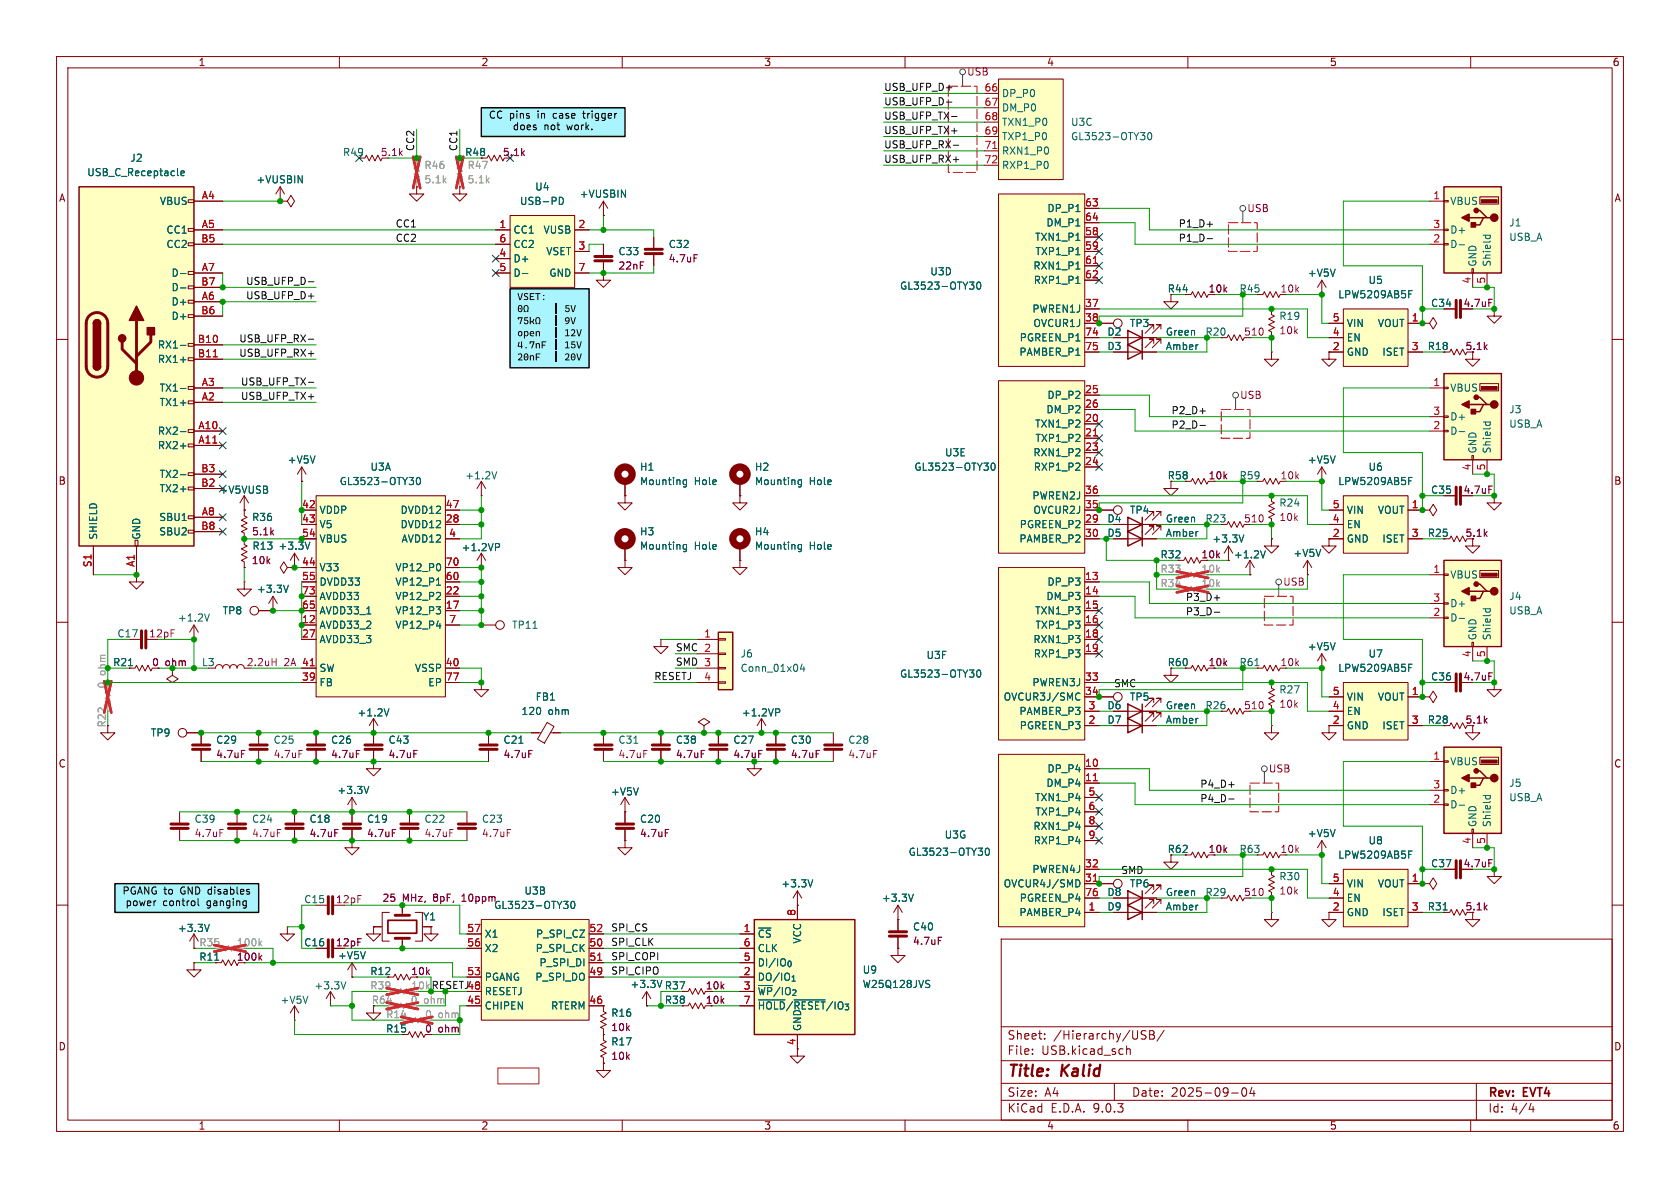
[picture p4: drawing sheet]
<svg xmlns="http://www.w3.org/2000/svg" width="297mm" height="210mm" viewBox="0 0 297 210" stroke-linecap="round" stroke-linejoin="round" font-family="sans-serif">
<defs><g id="words">
<g font-size="2.8" fill="#840000">
<text x="178" y="190.9">Title:</text>
<text x="187.7" y="190.9">Kalid</text>
</g>
<g font-size="2.1" fill="#840000">
<text x="178" y="184">Sheet:</text>
<text x="186.2" y="184">/Hierarchy/USB/</text>
<text x="178" y="186.7">File:</text>
<text x="184.1" y="186.7">USB.kicad_sch</text>
<text x="178" y="196.9">KiCad</text>
<text x="178" y="194.1">Size:</text>
<text x="184.7" y="194.1">A4</text>
<text x="185.7" y="196.9">E.D.A.</text>
<text x="193.3" y="196.9">9.0.3</text>
<text x="200" y="194.1">Date:</text>
<text x="207" y="194.1">2025-09-04</text>
<text x="263" y="194.3">Rev:</text>
<text x="263" y="196.9">Id:</text>
<text x="267.1" y="196.9">4/4</text>
<text x="269.4" y="194.3">EVT4</text>
</g>
<g font-size="1.8" fill="#840000">
<text x="35" y="11.9">1</text>
<text x="85" y="11.9">2</text>
<text x="135" y="11.9">3</text>
<text x="185" y="11.9">4</text>
<text x="235" y="11.9">5</text>
<text x="285" y="11.9">6</text>
<text x="82.1" y="27.8">R48</text>
<text x="88.8" y="27.8">5.1k</text>
<text x="10.3" y="35.9">A</text>
<text x="285.3" y="35.9">A</text>
<text x="206.3" y="51.9">R44</text>
<text x="213.6" y="51.9">10k</text>
<text x="258.6" y="54.5">4.7uF</text>
<text x="235.5" y="62">2</text>
<text x="252.3" y="62.1">R18</text>
<text x="259" y="62.1">5.1k</text>
<text x="10.3" y="85.9">B</text>
<text x="206.3" y="84.9">R58</text>
<text x="213.6" y="84.9">10k</text>
<text x="258.6" y="87.5">4.7uF</text>
<text x="285.3" y="85.9">B</text>
<text x="252.3" y="95.1">R25</text>
<text x="259" y="95.1">5.1k</text>
<text x="205.1" y="98.9">R32</text>
<text x="212.3" y="98.9">10k</text>
<text x="19.9" y="118">R21</text>
<text x="26.8" y="118">0</text>
<text x="206.3" y="118">R60</text>
<text x="213.6" y="118">10k</text>
<text x="258.6" y="120.5">4.7uF</text>
<text x="252.3" y="128.1">R28</text>
<text x="259" y="128.1">5.1k</text>
<text x="10.3" y="135.9">C</text>
<text x="129.5" y="134.2">4.7uF</text>
<text x="285.3" y="135.9">C</text>
<text x="206.3" y="151">R62</text>
<text x="213.6" y="151">10k</text>
<text x="258.6" y="153.5">4.7uF</text>
<text x="252.3" y="161.1">R31</text>
<text x="259" y="161.1">5.1k</text>
<text x="59.3" y="167.5">12pF</text>
<text x="35.1" y="170">R11</text>
<text x="41.8" y="170">100k</text>
<text x="65.4" y="172.6">R12</text>
<text x="72.6" y="172.6">10k</text>
<text x="65.6" y="177.6">R64</text>
<text x="117.4" y="175.1">R37</text>
<text x="117.4" y="177.6">R38</text>
<text x="124.7" y="175.1">10k</text>
<text x="124.7" y="177.6">10k</text>
<text x="10.3" y="185.9">D</text>
<text x="68.2" y="182.7">R15</text>
<text x="75" y="182.7">0</text>
<text x="140.7" y="184.9" transform="rotate(-90 140.7 184.9)">4</text>
<text x="285.3" y="185.9">D</text>
<text x="35" y="199.9">1</text>
<text x="85" y="199.9">2</text>
<text x="135" y="199.9">3</text>
<text x="185" y="199.9">4</text>
<text x="235" y="199.9">5</text>
<text x="285" y="199.9">6</text>
</g>
<g font-size="1.8" fill="#0f0f0f">
<text x="156.2" y="16.2">USB_UFP_D+</text>
<text x="156.2" y="18.7">USB_UFP_D-</text>
<text x="156.2" y="23.8">USB_UFP_TX+</text>
<text x="156.2" y="21.2">USB_UFP_TX-</text>
<text x="73.3" y="26.8" transform="rotate(-90 73.3 26.8)">CC2</text>
<text x="80.9" y="26.8" transform="rotate(-90 80.9 26.8)">CC1</text>
<text x="156.2" y="28.9">USB_UFP_RX+</text>
<text x="156.2" y="26.3">USB_UFP_RX-</text>
<text x="69.8" y="40.3">CC1</text>
<text x="208.3" y="40.3">P1_D+</text>
<text x="69.8" y="42.8">CC2</text>
<text x="208.3" y="42.8">P1_D-</text>
<text x="43.4" y="50.5">USB_UFP_D-</text>
<text x="43.4" y="53">USB_UFP_D+</text>
<text x="42.2" y="63.2">USB_UFP_RX+</text>
<text x="42.2" y="60.6">USB_UFP_RX-</text>
<text x="42.5" y="70.8">USB_UFP_TX+</text>
<text x="42.5" y="68.2">USB_UFP_TX-</text>
<text x="207" y="75.9">P2_D-</text>
<text x="207" y="73.3">P2_D+</text>
<text x="209.5" y="106.3">P3_D+</text>
<text x="209.5" y="108.9">P3_D-</text>
<text x="119.4" y="115.2">SMC 2</text>
<text x="119.4" y="117.8">SMD 3</text>
<text x="115.6" y="120.3">RESETJ</text>
<text x="196.8" y="121.6">SMC</text>
<text x="212.1" y="141.9">P4_D-</text>
<text x="212.1" y="139.4">P4_D+</text>
<text x="198.1" y="154.6">SMD</text>
<text x="107.9" y="164.8">SPI_CS</text>
<text x="107.9" y="167.3">SPI_CLK</text>
<text x="107.9" y="172.4">SPI_CIPO</text>
<text x="107.9" y="169.8">SPI_COPI</text>
</g>
<g font-size="1.8" fill="#840084">
<text x="170.9" y="13.6">USB</text>
<text x="67.2" y="27.8">5.1k</text>
<text x="220.4" y="37.7">USB</text>
<text x="109.2" y="47.9">22nF</text>
<text x="118.1" y="46.6">4.7uF</text>
<text x="226.3" y="51.9">10k</text>
<text x="219.8" y="59.5">510</text>
<text x="226.1" y="59.3">10k</text>
<text x="219.1" y="70.7">USB</text>
<text x="226.3" y="84.9">10k</text>
<text x="44.5" y="94.8">5.1k</text>
<text x="219.8" y="92.6">510</text>
<text x="226.1" y="92.3">10k</text>
<text x="44.4" y="99.9">10k</text>
<text x="226.8" y="103.7">USB</text>
<text x="26.3" y="112.9">12pF</text>
<text x="43.5" y="118">2.2uH</text>
<text x="50.2" y="118">2A 41</text>
<text x="226.3" y="118">10k</text>
<text x="219.8" y="125.6">510</text>
<text x="226.1" y="125.3">10k</text>
<text x="38.1" y="134.2">4.7uF</text>
<text x="48.3" y="134.2">4.7uF</text>
<text x="58.4" y="134.2">4.7uF</text>
<text x="68.6" y="134.2">4.7uF</text>
<text x="88.9" y="134.2">4.7uF</text>
<text x="109.2" y="134.2">4.7uF</text>
<text x="119.4" y="134.2">4.7uF</text>
<text x="139.7" y="134.2">4.7uF</text>
<text x="149.9" y="134.2">4.7uF</text>
<text x="224.2" y="136.8">USB</text>
<text x="34.3" y="148.2">4.7uF</text>
<text x="44.5" y="148.2">4.7uF</text>
<text x="54.6" y="148.2">4.7uF</text>
<text x="64.8" y="148.2">4.7uF</text>
<text x="74.9" y="148.2">4.7uF</text>
<text x="85.1" y="148.2">4.7uF</text>
<text x="113" y="148.2">4.7uF</text>
<text x="226.3" y="151">10k</text>
<text x="59.3" y="159.9">12pF</text>
<text x="67.5" y="159.6">25</text>
<text x="76.7" y="159.6">8pF,</text>
<text x="219.8" y="158.6">510</text>
<text x="226.1" y="158.3">10k</text>
<text x="161.3" y="167.2">4.7uF</text>
<text x="77.4" y="182.7">ohm</text>
<text x="108" y="182.5">10k</text>
<text x="108" y="187.6">10k</text>
</g>
<g font-size="1.8" fill="#a90000">
<text x="173.9" y="16.3">66</text>
<text x="173.9" y="18.8">67</text>
<text x="173.9" y="21.3">68</text>
<text x="173.9" y="23.9">69</text>
<text x="173.9" y="26.4">71</text>
<text x="173.9" y="29">72</text>
<text x="35.6" y="35.3">A4</text>
<text x="253.3" y="35.3">1</text>
<text x="35.6" y="40.4">A5</text>
<text x="88.2" y="40.4">1</text>
<text x="102.2" y="40.4">2</text>
<text x="191.7" y="36.6">63</text>
<text x="191.7" y="39.1">64</text>
<text x="191.7" y="41.7">58</text>
<text x="253.3" y="40.4">3</text>
<text x="35.5" y="42.9">B5</text>
<text x="88.2" y="42.9">6</text>
<text x="88.2" y="45.5">4</text>
<text x="102.2" y="44.2">3</text>
<text x="191.7" y="44.2">59</text>
<text x="191.7" y="46.7">61</text>
<text x="253.3" y="42.9">2</text>
<text x="35.5" y="50.5">B7</text>
<text x="35.6" y="48">A7</text>
<text x="35.6" y="53.1">A6</text>
<text x="88.2" y="48">5</text>
<text x="102.2" y="48">7</text>
<text x="191.7" y="49.3">62</text>
<text x="260.1" y="50.2" transform="rotate(-90 260.1 50.2)">4</text>
<text x="262.6" y="50.2" transform="rotate(-90 262.6 50.2)">5</text>
<text x="35.5" y="55.6">B6</text>
<text x="191.7" y="54.4">37</text>
<text x="191.7" y="56.9">38</text>
<text x="191.7" y="59.4">74</text>
<text x="235.5" y="56.9">5</text>
<text x="235.5" y="59.4">4</text>
<text x="249.5" y="56.9">1</text>
<text x="34.9" y="60.7">B10</text>
<text x="34.9" y="63.2">B11</text>
<text x="191.7" y="62">75</text>
<text x="249.5" y="62">3</text>
<text x="35.6" y="68.3">A3</text>
<text x="35.6" y="70.9">A2</text>
<text x="191.7" y="69.6">25</text>
<text x="253.3" y="68.3">1</text>
<text x="35" y="75.9">A10</text>
<text x="191.7" y="72.1">26</text>
<text x="191.7" y="74.7">20</text>
<text x="191.7" y="77.2">21</text>
<text x="253.3" y="73.4">3</text>
<text x="253.3" y="75.9">2</text>
<text x="35" y="78.5">A11</text>
<text x="35.5" y="83.6">B3</text>
<text x="191.7" y="79.8">23</text>
<text x="191.7" y="82.3">24</text>
<text x="260.1" y="83.3" transform="rotate(-90 260.1 83.3)">4</text>
<text x="262.6" y="83.3" transform="rotate(-90 262.6 83.3)">5</text>
<text x="35.5" y="86.1">B2</text>
<text x="53.3" y="89.9">42</text>
<text x="78.7" y="89.9">47</text>
<text x="191.7" y="87.4">36</text>
<text x="191.7" y="89.9">35</text>
<text x="235.5" y="89.9">5</text>
<text x="249.5" y="89.9">1</text>
<text x="35.5" y="93.7">B8</text>
<text x="35.6" y="91.2">A8</text>
<text x="53.3" y="92.5">43</text>
<text x="53.3" y="95">54</text>
<text x="78.7" y="92.5">28</text>
<text x="79.3" y="95">4</text>
<text x="191.7" y="92.5">29</text>
<text x="191.7" y="95">30</text>
<text x="235.5" y="92.5">4</text>
<text x="235.5" y="95">2</text>
<text x="249.5" y="95">3</text>
<text x="16.3" y="100.4" transform="rotate(-90 16.3 100.4)">S1</text>
<text x="23.9" y="100.3" transform="rotate(-90 23.9 100.3)">A1</text>
<text x="53.3" y="100.1">44</text>
<text x="78.7" y="100.1">70</text>
<text x="253.3" y="101.3">1</text>
<text x="53.3" y="102.6">55</text>
<text x="53.3" y="105.2">73</text>
<text x="53.3" y="107.7">65</text>
<text x="78.7" y="102.6">60</text>
<text x="78.7" y="105.2">22</text>
<text x="78.7" y="107.7">17</text>
<text x="191.7" y="102.6">13</text>
<text x="191.7" y="105.2">14</text>
<text x="191.7" y="107.7">15</text>
<text x="253.3" y="106.4">3</text>
<text x="53.3" y="110.2">12</text>
<text x="53.3" y="112.8">27</text>
<text x="79.3" y="110.2">7</text>
<text x="124.4" y="112.8">1</text>
<text x="191.7" y="110.2">16</text>
<text x="191.7" y="112.8">18</text>
<text x="253.3" y="109">2</text>
<text x="53.3" y="117.9">41</text>
<text x="78.7" y="117.9">40</text>
<text x="191.7" y="115.3">19</text>
<text x="260.1" y="116.3" transform="rotate(-90 260.1 116.3)">4</text>
<text x="262.6" y="116.3" transform="rotate(-90 262.6 116.3)">5</text>
<text x="53.3" y="120.4">39</text>
<text x="78.7" y="120.4">77</text>
<text x="124.4" y="120.4">4</text>
<text x="191.7" y="120.4">33</text>
<text x="191.7" y="122.9">34</text>
<text x="192.3" y="125.5">3</text>
<text x="235.5" y="122.9">5</text>
<text x="235.5" y="125.5">4</text>
<text x="249.5" y="122.9">1</text>
<text x="192.3" y="128">2</text>
<text x="235.5" y="128">2</text>
<text x="249.5" y="128">3</text>
<text x="191.7" y="135.6">10</text>
<text x="253.3" y="134.4">1</text>
<text x="191.7" y="138.2">11</text>
<text x="192.3" y="140.7">5</text>
<text x="192.3" y="143.3">6</text>
<text x="253.3" y="139.4">3</text>
<text x="253.3" y="142">2</text>
<text x="192.3" y="145.8">8</text>
<text x="192.3" y="148.3">9</text>
<text x="260.1" y="149.3" transform="rotate(-90 260.1 149.3)">4</text>
<text x="262.6" y="149.3" transform="rotate(-90 262.6 149.3)">5</text>
<text x="191.7" y="153.4">32</text>
<text x="191.7" y="156">31</text>
<text x="235.5" y="156">5</text>
<text x="249.5" y="156">1</text>
<text x="140.7" y="162" transform="rotate(-90 140.7 162)">8</text>
<text x="191.7" y="158.5">76</text>
<text x="192.3" y="161">1</text>
<text x="235.5" y="158.5">4</text>
<text x="235.5" y="161">2</text>
<text x="249.5" y="161">3</text>
<text x="82.5" y="164.8">57</text>
<text x="82.5" y="167.4">56</text>
<text x="104.1" y="164.8">52</text>
<text x="104.1" y="167.4">50</text>
<text x="131.4" y="164.8">1</text>
<text x="131.4" y="167.4">6</text>
<text x="82.5" y="172.5">53</text>
<text x="104.1" y="169.9">51</text>
<text x="104.1" y="172.5">49</text>
<text x="131.4" y="169.9">5</text>
<text x="131.4" y="172.5">2</text>
<text x="82.5" y="177.5">45</text>
<text x="82.5" y="175">48</text>
<text x="104.1" y="177.5">46</text>
<text x="131.4" y="175">3</text>
<text x="131.4" y="177.5">7</text>
</g>
<g font-size="1.8" fill="#006464">
<text x="177" y="17.4">DP_P0</text>
<text x="177" y="19.9">DM_P0</text>
<text x="177" y="22.5">TXN1_P0</text>
<text x="189.2" y="22.5">U3C</text>
<text x="22.9" y="28.8">J2</text>
<text x="60.5" y="27.8">R49</text>
<text x="177" y="25">TXP1_P0</text>
<text x="177" y="27.5">RXN1_P0</text>
<text x="189.2" y="25">GL3523-OTY30</text>
<text x="15.3" y="31.3">USB_C_Receptacle</text>
<text x="45.2" y="32.6">+VUSBIN</text>
<text x="94.5" y="33.9">U4</text>
<text x="102.4" y="35.2">+VUSBIN</text>
<text x="177" y="30.1">RXP1_P0</text>
<text x="28.2" y="36.4">VBUS</text>
<text x="29.3" y="41.5">CC1</text>
<text x="90.7" y="41.5">CC1</text>
<text x="91.8" y="36.4">USB-PD</text>
<text x="96" y="41.5">VUSB</text>
<text x="184.9" y="40.2">DM_P1</text>
<text x="185.1" y="37.7">DP_P1</text>
<text x="256.3" y="36.4">VBUS</text>
<text x="256.3" y="41.5">D+</text>
<text x="266.7" y="40.2">J1</text>
<text x="29.3" y="44">CC2</text>
<text x="90.7" y="44">CC2</text>
<text x="90.7" y="46.6">D+</text>
<text x="96.5" y="45.3">VSET</text>
<text x="109.2" y="45.3">C33</text>
<text x="118.1" y="44">C32</text>
<text x="182.6" y="47.9">RXN1_P1</text>
<text x="182.9" y="42.8">TXN1_P1</text>
<text x="183" y="45.3">TXP1_P1</text>
<text x="256.3" y="44">D-</text>
<text x="261.2" y="47.2" transform="rotate(-90 261.2 47.2)">GND</text>
<text x="263.8" y="47.2" transform="rotate(-90 263.8 47.2)">Shield</text>
<text x="266.7" y="42.8">USB_A</text>
<text x="30.2" y="49.1">D-</text>
<text x="30.2" y="51.7">D-</text>
<text x="90.7" y="49.1">D-</text>
<text x="97" y="49.1">GND</text>
<text x="159" y="51.4">GL3523-OTY30</text>
<text x="164.4" y="48.9">U3D</text>
<text x="182.7" y="50.4">RXP1_P1</text>
<text x="231.1" y="49.1">+V5V</text>
<text x="236.5" y="52.9">LPW5209AB5F</text>
<text x="241.8" y="50.4">U5</text>
<text x="30.2" y="54.2">D+</text>
<text x="30.2" y="56.7">D+</text>
<text x="182.4" y="55.5">PWREN1J</text>
<text x="182.6" y="58">OVCUR1J</text>
<text x="195.7" y="59.5">D2</text>
<text x="199.7" y="58">TP3</text>
<text x="206" y="59.5">Green</text>
<text x="226.1" y="56.7">R19</text>
<text x="238" y="58">VIN</text>
<text x="243.5" y="58">VOUT</text>
<text x="252.9" y="54.5">C34</text>
<text x="27.8" y="61.8">RX1-</text>
<text x="27.8" y="64.4">RX1+</text>
<text x="180.1" y="63.1">PAMBER_P1</text>
<text x="180.2" y="60.6">PGREEN_P1</text>
<text x="195.7" y="62.1">D3</text>
<text x="206" y="62.1">Amber</text>
<text x="238" y="60.6">EN</text>
<text x="238" y="63.1">GND</text>
<text x="244.3" y="63.1">ISET</text>
<text x="28.1" y="69.4">TX1-</text>
<text x="28.1" y="72">TX1+</text>
<text x="185.1" y="70.7">DP_P2</text>
<text x="256.3" y="69.4">VBUS</text>
<text x="27.8" y="77.1">RX2-</text>
<text x="182.9" y="75.8">TXN1_P2</text>
<text x="184.9" y="73.3">DM_P2</text>
<text x="256.3" y="74.5">D+</text>
<text x="256.3" y="77.1">D-</text>
<text x="266.7" y="73.3">J3</text>
<text x="266.7" y="75.8">USB_A</text>
<text x="27.8" y="79.6">RX2+</text>
<text x="50.8" y="82.1">+V5V</text>
<text x="65.4" y="83.4">U3A</text>
<text x="113" y="83.4">H1</text>
<text x="133.4" y="83.4">H2</text>
<text x="161.6" y="83.4">GL3523-OTY30</text>
<text x="167" y="80.9">U3E</text>
<text x="182.6" y="80.9">RXN1_P2</text>
<text x="182.7" y="83.4">RXP1_P2</text>
<text x="183" y="78.3">TXP1_P2</text>
<text x="231.1" y="82.1">+V5V</text>
<text x="241.8" y="83.4">U6</text>
<text x="261.2" y="80.3" transform="rotate(-90 261.2 80.3)">GND</text>
<text x="263.8" y="80.3" transform="rotate(-90 263.8 80.3)">Shield</text>
<text x="28.1" y="84.7">TX2-</text>
<text x="28.1" y="87.2">TX2+</text>
<text x="38.7" y="87.5">+V5VUSB</text>
<text x="60" y="86">GL3523-OTY30</text>
<text x="82.1" y="84.9">+1.2V</text>
<text x="113" y="86">Mounting</text>
<text x="122.7" y="86">Hole</text>
<text x="133.4" y="86">Mounting</text>
<text x="143.1" y="86">Hole</text>
<text x="182.4" y="88.5">PWREN2J</text>
<text x="226.1" y="89.8">R24</text>
<text x="236.5" y="86">LPW5209AB5F</text>
<text x="252.9" y="87.5">C35</text>
<text x="17.4" y="95.5" transform="rotate(-90 17.4 95.5)">SHIELD</text>
<text x="25" y="95.5" transform="rotate(-90 25 95.5)">GND</text>
<text x="28.1" y="92.3">SBU1</text>
<text x="28.1" y="94.8">SBU2</text>
<text x="44.5" y="92.3">R36</text>
<text x="56.4" y="91">VDDP</text>
<text x="56.4" y="93.6">V5</text>
<text x="70.7" y="91">DVDD12</text>
<text x="70.7" y="93.6">DVDD12</text>
<text x="113" y="94.8">H3</text>
<text x="133.4" y="94.8">H4</text>
<text x="180.2" y="93.6">PGREEN_P2</text>
<text x="182.6" y="91">OVCUR2J</text>
<text x="195.7" y="92.6">D4</text>
<text x="195.7" y="95.1">D5</text>
<text x="199.7" y="91">TP4</text>
<text x="206" y="95.1">Amber</text>
<text x="206" y="92.6">Green</text>
<text x="238" y="91">VIN</text>
<text x="238" y="93.6">EN</text>
<text x="243.5" y="91">VOUT</text>
<text x="44.5" y="97.4">R13</text>
<text x="49.1" y="97.4">+3.3V</text>
<text x="56.4" y="96.1">VBUS</text>
<text x="56.4" y="101.2">V33</text>
<text x="69.8" y="101.2">VP12_P0</text>
<text x="70.9" y="96.1">AVDD12</text>
<text x="81.5" y="97.6">+1.2VP</text>
<text x="113" y="97.4">Mounting</text>
<text x="122.7" y="97.4">Hole</text>
<text x="133.4" y="97.4">Mounting</text>
<text x="143.1" y="97.4">Hole</text>
<text x="180.1" y="96.1">PAMBER_P2</text>
<text x="214.2" y="96.1">+3.3V</text>
<text x="218" y="98.9">+1.2V</text>
<text x="228.6" y="98.7">+V5V</text>
<text x="238" y="96.1">GND</text>
<text x="244.3" y="96.1">ISET</text>
<text x="45.3" y="105">+3.3V</text>
<text x="56.4" y="103.7">DVDD33</text>
<text x="56.4" y="106.3">AVDD33</text>
<text x="69.8" y="103.7">VP12_P1</text>
<text x="69.8" y="106.3">VP12_P2</text>
<text x="184.9" y="106.3">DM_P3</text>
<text x="185.1" y="103.7">DP_P3</text>
<text x="256.3" y="102.5">VBUS</text>
<text x="256.3" y="107.5">D+</text>
<text x="266.7" y="106.3">J4</text>
<text x="20.7" y="112.9">C17</text>
<text x="31.3" y="110.1">+1.2V</text>
<text x="39.3" y="108.8">TP8</text>
<text x="56.4" y="108.8">AVDD33_1</text>
<text x="56.4" y="111.4">AVDD33_2</text>
<text x="56.4" y="113.9">AVDD33_3</text>
<text x="69.8" y="108.8">VP12_P3</text>
<text x="69.8" y="111.4">VP12_P4</text>
<text x="90.4" y="111.4">TP11</text>
<text x="182.6" y="113.9">RXN1_P3</text>
<text x="182.9" y="108.8">TXN1_P3</text>
<text x="183" y="111.4">TXP1_P3</text>
<text x="256.3" y="110.1">D-</text>
<text x="261.2" y="113.3" transform="rotate(-90 261.2 113.3)">GND</text>
<text x="263.8" y="113.3" transform="rotate(-90 263.8 113.3)">Shield</text>
<text x="266.7" y="108.8">USB_A</text>
<text x="35.6" y="118">L3</text>
<text x="56.4" y="119">SW</text>
<text x="73.3" y="119">VSSP</text>
<text x="130.8" y="116.4">J6</text>
<text x="130.8" y="119">Conn_01x04</text>
<text x="159" y="120">GL3523-OTY30</text>
<text x="163.7" y="116.7">U3F</text>
<text x="182.7" y="116.4">RXP1_P3</text>
<text x="231.1" y="115.2">+V5V</text>
<text x="236.5" y="119">LPW5209AB5F</text>
<text x="241.8" y="116.4">U7</text>
<text x="56.4" y="121.5">FB</text>
<text x="75.6" y="121.5">EP</text>
<text x="94.6" y="124.1">FB1</text>
<text x="177.3" y="124.1">OVCUR3J/SMC</text>
<text x="182.4" y="121.5">PWREN3J</text>
<text x="195.7" y="125.6">D6</text>
<text x="199.7" y="124.1">TP5</text>
<text x="206" y="125.6">Green</text>
<text x="226.1" y="122.8">R27</text>
<text x="238" y="124.1">VIN</text>
<text x="243.5" y="124.1">VOUT</text>
<text x="252.9" y="120.5">C36</text>
<text x="26.6" y="130.4">TP9</text>
<text x="38.1" y="131.7">C29</text>
<text x="48.3" y="131.7">C25</text>
<text x="58.4" y="131.7">C26</text>
<text x="63.1" y="126.8">+1.2V</text>
<text x="68.6" y="131.7">C43</text>
<text x="88.9" y="131.7">C21</text>
<text x="92.1" y="126.6">120</text>
<text x="96.9" y="126.6">ohm</text>
<text x="109.2" y="131.7">C31</text>
<text x="119.4" y="131.7">C38</text>
<text x="129.5" y="131.7">C27</text>
<text x="131" y="126.8">+1.2VP</text>
<text x="139.7" y="131.7">C30</text>
<text x="149.9" y="131.7">C28</text>
<text x="180.1" y="126.6">PAMBER_P3</text>
<text x="180.2" y="129.1">PGREEN_P3</text>
<text x="195.7" y="128.1">D7</text>
<text x="206" y="128.1">Amber</text>
<text x="238" y="126.6">EN</text>
<text x="238" y="129.1">GND</text>
<text x="244.3" y="129.1">ISET</text>
<text x="185.1" y="136.8">DP_P4</text>
<text x="256.3" y="135.5">VBUS</text>
<text x="59.5" y="140.6">+3.3V</text>
<text x="107.9" y="140.8">+V5V</text>
<text x="182.9" y="141.8">TXN1_P4</text>
<text x="184.9" y="139.3">DM_P4</text>
<text x="256.3" y="140.6">D+</text>
<text x="256.3" y="143.1">D-</text>
<text x="266.7" y="139.3">J5</text>
<text x="266.7" y="141.8">USB_A</text>
<text x="34.3" y="145.6">C39</text>
<text x="44.5" y="145.6">C24</text>
<text x="54.6" y="145.6">C18</text>
<text x="64.8" y="145.6">C19</text>
<text x="74.9" y="145.6">C22</text>
<text x="85.1" y="145.6">C23</text>
<text x="113" y="145.6">C20</text>
<text x="166.9" y="148.4">U3G</text>
<text x="182.6" y="146.9">RXN1_P4</text>
<text x="182.7" y="149.5">RXP1_P4</text>
<text x="183" y="144.4">TXP1_P4</text>
<text x="231.1" y="148.2">+V5V</text>
<text x="241.8" y="149.5">U8</text>
<text x="261.2" y="146.3" transform="rotate(-90 261.2 146.3)">GND</text>
<text x="263.8" y="146.3" transform="rotate(-90 263.8 146.3)">Shield</text>
<text x="160.5" y="151.5">GL3523-OTY30</text>
<text x="182.4" y="154.5">PWREN4J</text>
<text x="226.1" y="155.8">R30</text>
<text x="236.5" y="152">LPW5209AB5F</text>
<text x="252.9" y="153.5">C37</text>
<text x="81.9" y="159.6">10ppm</text>
<text x="87.3" y="160.9">GL3523-OTY30</text>
<text x="92.6" y="158.3">U3B</text>
<text x="138" y="157.1">+3.3V</text>
<text x="155.8" y="159.6">+3.3V</text>
<text x="177.3" y="157.1">OVCUR4J/SMD</text>
<text x="180.2" y="159.6">PGREEN_P4</text>
<text x="195.7" y="158.6">D8</text>
<text x="195.7" y="161.1">D9</text>
<text x="199.7" y="157.1">TP6</text>
<text x="206" y="161.1">Amber</text>
<text x="206" y="158.6">Green</text>
<text x="238" y="157.1">VIN</text>
<text x="238" y="159.6">EN</text>
<text x="243.5" y="157.1">VOUT</text>
<text x="31.3" y="164.9">+3.3V</text>
<text x="53.7" y="167.5">C16</text>
<text x="74.7" y="162.9">Y1</text>
<text x="85.6" y="166">X1</text>
<text x="94.7" y="166">P_SPI_CZ</text>
<text x="133.9" y="166">~{CS}</text>
<text x="141.8" y="166.9" transform="rotate(-90 141.8 166.9)">VCC</text>
<text x="161.3" y="164.7">C40</text>
<text x="180.1" y="162.2">PAMBER_P4</text>
<text x="238" y="162.2">GND</text>
<text x="244.3" y="162.2">ISET</text>
<text x="59.6" y="169.8">+V5V</text>
<text x="85.6" y="168.5">X2</text>
<text x="85.6" y="173.6">PGANG</text>
<text x="94.5" y="173.6">P_SPI_DO</text>
<text x="94.6" y="168.5">P_SPI_CK</text>
<text x="95.3" y="171">P_SPI_DI</text>
<text x="133.9" y="168.5">CLK</text>
<text x="133.9" y="171">DI/IO_{0}</text>
<text x="133.9" y="173.6">DO/IO_{1}</text>
<text x="152.4" y="172.3">U9</text>
<text x="49.5" y="177.6">+V5V</text>
<text x="55.5" y="175.1">+3.3V</text>
<text x="85.6" y="176.1">RESETJ</text>
<text x="85.6" y="178.7">CHIPEN</text>
<text x="97.3" y="178.7">RTERM</text>
<text x="108" y="179.9">R16</text>
<text x="111.4" y="174.9">+3.3V</text>
<text x="133.9" y="176.1">~{WP}/IO_{2}</text>
<text x="133.9" y="178.7">~{HOLD}/~{RESET}/IO_{3}</text>
<text x="152.4" y="174.9">W25Q128JVS</text>
<text x="108" y="185">R17</text>
<text x="141.8" y="182.4" transform="rotate(-90 141.8 182.4)">GND</text>
</g>
<g font-size="1.8">
<text x="86.3" y="21.2">CC pins</text>
<text x="90.6" y="23.2">does</text>
<text x="95.1" y="21.2">in</text>
<text x="96.1" y="23.2">not</text>
<text x="98.1" y="21.2">case</text>
<text x="100.3" y="23.2">work.</text>
<text x="103.6" y="21.2">trigger</text>
<text x="91.4" y="53.6">VSET:</text>
<text x="91.4" y="60">open</text>
<text x="99.8" y="55.7">5V</text>
<text x="99.8" y="60">12V</text>
<text x="91.4" y="62.1">4.7nF</text>
<text x="91.4" y="64.2">20nF</text>
<text x="99.8" y="64.2">20V</text>
<text x="99.8" y="62.1">15V</text>
<text x="21.5" y="158.3">PGANG to</text>
<text x="22.1" y="160.4">power</text>
<text x="28.8" y="160.4">control</text>
<text x="32" y="158.3">GND disables</text>
<text x="36.7" y="160.4">ganging</text>
</g>
<g font-size="1.8" fill="#a1a1a1">
<text x="74.9" y="32.6">5.1k</text>
<text x="82.6" y="32.6">5.1k</text>
<text x="205.1" y="101.4">R33</text>
<text x="212.3" y="101.4">10k</text>
<text x="205.1" y="104">R34</text>
<text x="212.3" y="104">10k</text>
<text x="18.9" y="121.8" transform="rotate(-90 18.9 121.8)">0</text>
<text x="18.9" y="128.7" transform="rotate(-90 18.9 128.7)">R22</text>
<text x="35.1" y="167.5">R35</text>
<text x="41.8" y="167.5">100k</text>
<text x="65.4" y="175.1">R39</text>
<text x="72.5" y="177.6">0</text>
<text x="72.6" y="175.1">10k</text>
<text x="74.9" y="177.6">ohm</text>
<text x="68.2" y="180.2">R14</text>
<text x="75" y="180.2">0</text>
<text x="77.4" y="180.2">ohm</text>
</g>
<g font-size="1.8" fill="#989898">
<text x="74.9" y="30.1">R46</text>
<text x="82.6" y="30.1">R47</text>
</g>
<g font-size="1.8" fill="#009600">
<text x="219" y="51.9">R45</text>
<text x="213" y="59.5">R20</text>
<text x="219" y="84.9">R59</text>
<text x="213" y="92.6">R23</text>
<text x="18.9" y="119.4" transform="rotate(-90 18.9 119.4)">ohm</text>
<text x="29.2" y="118">ohm</text>
<text x="219" y="118">R61</text>
<text x="213" y="125.6">R26</text>
<text x="219" y="151">R63</text>
<text x="53.7" y="159.9">C15</text>
<text x="71.1" y="159.6">MHz,</text>
<text x="213" y="158.6">R29</text>
<text x="76.2" y="174.9">RESETJ48</text>
</g>
</g></defs>
<g fill="none" stroke="#840000" stroke-width=".18">
<path d="M10 10h277v190h-277zM12 12h273v186h-273zM60 10v2M110 10v2M160 10v2M210 10v2M260 10v2M10 60h2M285 60h2M10 110h2M285 110h2M10 160h2"/>
<path d="M177 166h108v32h-108zM285 160h2M60 198v2M110 198v2M160 198v2M177 194.5h108M177 191.5h108M177 187.5h108M177 181.5h108M182.5 186.3v.1M182.5 185.5v.1M184.7 183.6v.1"/>
<path d="M184.7 182.8v.1M197 191.5v3M199.2 184.9v1.5M199.2 185.5l.2-.1 .3 .1 .1 .9M201.9 182.8l.6 .3 .1 .2-.1 .3-.5 .1M201.9 182.3h.7M203.2 182.2h.5l.3 .1v.3l-.3 .3a.4 .4 0 0 1 .4 .4 .4 .4 0 0 1-.3 .4h-.6zM203.2 182.9h.5M205.8 182.1l-1.3 2M210 198v2M217.7 193.2h1.2M219.7 192.4l.2-.1a.81 .81 0 0 1 .6 .6 .81 .81 0 0 1-.3 .8l-.2 .1a.81 .81 0 0 1-.3-1.4z"/>
<path d="M221.3 192.2l-.3 1.1h.9M221.7 192.8v1M260 198v2M261 191.5v6.5M270.7 195l-.4 1.1h.9M271 195.6v1"/>
</g>
<g fill="#aaf4ff">
<path d="M90.2 51.1h13.9v13.9h-13.9z"/>
<path d="M20.3 156.2h25.4v5.1h-25.4z"/>
<path d="M85.1 19.1h25.4v5h-25.4z"/>
</g>
<g fill="none" stroke="#840000" stroke-width=".52">
<path d="M34 131.7h3.1M34 132.5h3.1M54.4 131.7h3M54.4 132.5h3M64.5 131.7h3.1M64.5 132.5h3.1M30.2 145.7h3.1M30.2 146.4h3.1M40.4 145.7h3M40.4 146.4h3M50.5 145.7h3.1M50.5 146.4h3.1"/>
<path d="M60.7 145.7h3.1M60.7 146.4h3.1M157.2 164.7h3.1M157.2 165.5h3.1"/>
</g>
<g fill="none" stroke="#840000" stroke-width=".18">
<path d="M194.3 57.2h2.5M33 129.5h2.6v2.1M35.6 132.6v2M55.9 129.5v2.1M55.9 132.6v2M66 129.5h.1M66 134.6v1.3h1.3l-1.3 1.3-1.2-1.3h1.2M66 134.6h.1M66 127l-.7 1.3M66 127l.8 1.3M66 127v4.6M66 132.6v2"/>
<path d="M31.7 143.5v2M31.7 146.6v2M41.9 143.5v2M41.9 146.6v2M52.1 143.5v2M52.1 146.6v2M62.2 143.5v2M62.2 146.6v2M52.1 177.8l-.8 1.3M52.1 177.8l.7 1.3M52.1 177.8v2.5M58.4 177.8h.1"/>
<path d="M58.4 175.3l-.7 1.2M58.4 175.3l.8 1.2M58.4 175.3v2.5M158.7 162.6h.1M158.7 160v4.6M158.7 165.6v2M158.7 160l-.7 1.3M158.7 160l.8 1.3M52.1 180.3h.1M141 185.4v1.3h1.2l-1.2 1.3-1.3-1.3h1.3"/>
<circle cx="197.6" cy="57.1" r=".76"/>
<circle cx="32.3" cy="129.5" r=".76"/>
</g>
<path d="M42.7 132.7h.6M63 132.7h.6M73.2 132.7h.6M38.9 146.6h.6M49 146.6h.6M59.2 146.6h.6M69.4 146.6h.6M165.9 165.7h.6" fill="none" stroke="#840084" stroke-width=".18"/>
<path d="M68.8 125.3l-.5 1.3M161.5 158.1l-.5 1.2M61.1 173.6l-.4 1.2" fill="none" stroke="#006464" stroke-width=".18"/>
<path d="M133.3 162.6h17.8v20.3h-17.8z" fill="#ffffc2"/>
<path d="M133.3 162.6h17.8v20.3h-17.8z" fill="none" stroke="#840000" stroke-width=".25"/>
<g fill="none" stroke="#840000" stroke-width=".18">
<path d="M30.5 118.1v1.3l1 .6-1 .7-1-.7 1-.6M38.1 118.1a.64 .64 0 0 1 .6-.6 .64 .64 0 0 1 .7 .6 .64 .64 0 0 1 .6-.6 .64 .64 0 0 1 .6 .6 .64 .64 0 0 1 .7-.6 .64 .64 0 0 1 .6 .6 .64 .64 0 0 1 .6-.6 .64 .64 0 0 1 .7 .6M45.7 129.5v2.1M45.7 132.6v2M141 157.5v5.1M141 157.5l-.8 1.3M141 157.5l.7 1.3M130.8 165.1h2.5M130.8 167.6h2.5M130.8 170.2h2.5M130.8 172.7h2.5M130.8 175.3h2.5"/>
<path d="M130.8 177.8h2.5M141 160h.1M158.7 167.6v1.3h1.3l-1.3 1.3-1.2-1.3h1.2M158.7 167.6h.1M141 182.9v2.5"/>
</g>
<path d="M143.7 155.5l-.4 1.3M134.1 176.8h4.7M140.4 176.8h5.5M163.9 173.3l.5 .1M164.1 174l.3 .2-.3 .4" fill="none" stroke="#006464" stroke-width=".18"/>
<path d="M48.1 117h.7M48.8 116.4v1.3M52.8 132.7h.7" fill="none" stroke="#840084" stroke-width=".18"/>
<path d="M44.2 131.7h3M44.2 132.5h3" fill="none" stroke="#840000" stroke-width=".52"/>
<path d="M85.1 162.6h19v17.7h-19z" fill="#ffffc2"/>
<g fill="none" stroke="#840000" stroke-width=".18">
<path d="M196.8 92.7h7.7M196.8 95.3h7.7M204 91.2v-.8h-.8h.8l-1.6 1.5M204 93.7v-.7h-.8h.8l-1.6 1.5M205.2 91.2v-.8h-.7h.7l-1.5 1.5M205.2 93.7v-.7h-.7h.7l-1.5 1.5M207 85.1v1.3h1.3l-1.3 1.2-1.3-1.2h1.3M224.8 87.6v1l.5 .3-1 .5 1 .5-1 .5 1 .5-1 .5 .5 .3v1M224.8 87.6h.1M224.8 92.7h.1M82.5 165.1h2.6M82.5 167.6h2.6"/>
<path d="M82.5 172.7h2.6M82.5 175.3h2.6M82.5 177.8h2.6M85.1 162.6h19v17.7h-19zM104.1 165.1h2.6M104.1 167.6h2.6M104.1 172.7h2.6M104.1 177.8h2.6M104.1 170.2h2.6"/>
</g>
<path d="M105.7 169.8h.7" fill="none" stroke="#a90000" stroke-width=".18"/>
<path d="M99.6 159.3h.8l-.4 .5M100.2 159.8l.2 .3v.3l-.2 .2M101.1 159.4l.1-.1a.68 .68 0 0 1 .4 .7 .68 .68 0 0 1-.4 .6 .84 .84 0 0 1-.1-1.2z" fill="none" stroke="#006464" stroke-width=".18"/>
<path d="M68.6 177.8h1l.2-.5 .6 1 .5-1 .5 1 .5-1 .5 1 .2-.5h1.1" fill="none" stroke="#a1a1a1" stroke-width=".18"/>
<path d="M68.4 177.2l5.5 1.2M73.9 177.2l-5.5 1.2" fill="none" stroke="#e12e31" stroke-width=".46"/>
<path d="M199.4 91.4l2.5 1.3-2.5 1.3zM199.4 94l2.5 1.3-2.5 1.2zM201.9 91.4v5.1" fill="none" stroke="#840000" stroke-width=".25"/>
<path d="M255.3 99.1h10.1v15.2h-10.1z" fill="#ffffc2"/>
<path d="M199.4 61l2.5 1.2-2.5 1.3zM201.9 61v2.5M255.3 99.1h10.1v15.2h-10.1zM259.7 104.5h2.6M261 103.3h.6l1.3 1.2h.6M262.9 104.5h-.6l-.7 1.3h-1.3" fill="none" stroke="#840000" stroke-width=".25"/>
<g fill="#840000" stroke="#840000" stroke-width=".25">
<path d="M260.1 105.4h.8v.8h-.8z"/>
<path d="M258.4 104.5l1.3-.6v1.3z"/>
<circle cx="264.2" cy="104.5" r=".63"/>
<circle cx="261" cy="103.3" r=".38"/>
</g>
<path d="M261.9 101.3h2.8v.6h-2.8z" fill="#840000" stroke="#840000" stroke-width=".18"/>
<g fill="none" stroke="#840000" stroke-width=".18">
<path d="M196.8 62.2h7.7M204 60.7v-.8h-.8h.8l-1.6 1.6M205.2 60.7v-.8h-.7h.7l-1.5 1.6M22.9 118.1h1l.2-.5 .5 1 .5-1 .6 1 .5-1 .5 1 .2-.5h1M252.7 101.6h2.6M252.7 106.7h2.6M252.7 109.2h2.6M255.3 101.5h.7v.2h-.7zM255.3 106.6h.7v.2h-.7zM255.3 109.1h.7v.2h-.7zM260.2 113.5h.3v.8h-.3zM260.3 114.3v2.5"/>
<path d="M261.6 100.8h3.3v1.3h-3.3zM262.9 114.3v2.5M62.2 148.6v1.3h1.3l-1.3 1.2-1.2-1.2h1.2M62.2 148.6h.1M34.3 167.6h.1M34.3 170.2v1.3h1.3l-1.3 1.2-1.3-1.2h1.3M34.3 170.2h.1M34.3 165.1l-.8 1.3M34.3 165.1l.8 1.3M34.3 165.1v2.5M38.1 170.2h1l.3-.5 .5 1 .5-1 .5 1 .5-1 .5 1 .3-.5h1M50.8 163.8v1.3h1.3l-1.3 1.3-1.3-1.3h1.3"/>
<path d="M50.8 163.8h.1M66 177.8v1.3h1.3l-1.3 1.2-1.2-1.2h1.2"/>
</g>
<path d="M22.7 117.7h.7M258 109.3h.9M262.2 107.6h1.3M262.7 107.6l-.1 .4M263.4 107.6l.1 .4M37 163.4l-.4 1.3M38 169.7h.7" fill="none" stroke="#006464" stroke-width=".18"/>
<path d="M45.9 169.3l.4 .4M46.3 168.9l-.5 .5" fill="none" stroke="#840084" stroke-width=".18"/>
<path d="M38.1 167.6h1l.3-.5 .5 1 .5-1 .5 1 .5-1 .5 1 .3-.5h1M45.9 166.7l.4 .5M46.3 166.4l-.5 .4" fill="none" stroke="#a1a1a1" stroke-width=".18"/>
<path d="M37.9 167.1l5.5 1.1M43.4 167.1l-5.5 1.1" fill="none" stroke="#e12e31" stroke-width=".46"/>
<path d="M90.2 38.1h11.4v12.7h-11.4z" fill="#ffffc2"/>
<g fill="none" stroke="#840000" stroke-width=".18">
<path d="M85.1 27.9h1l.3-.5 .5 1 .5-1 .5 1 .5-1 .5 1 .3-.5h1M90.2 38.1h11.4v12.7h-11.4zM106.7 38.1h.1M106.7 35.6l-.8 1.2M106.7 35.6l.7 1.2M106.7 35.6v2.5M87.6 40.6h2.6M87.6 43.2h2.6M87.6 45.7h2.6M87.6 48.3h2.6M101.6 40.6h2.5M101.6 48.3h2.5"/>
<path d="M101.6 44.5h2.5M106.7 48.3v1.2h1.2l-1.2 1.3-1.3-1.3h1.3M106.7 48.3h.1M106.7 43.2v2M106.7 46.2v2.1M115.6 41.9v2M115.6 45v2M209.5 52.1h1.1l.2-.5 .5 1 .5-1 .5 1 .6-1 .5 1 .2-.5h1M215.9 59.7h1l.3-.5 .5 1 .5-1 .5 1 .5-1 .5 1 .3-.5h1M222.2 52.1h1.1l.2-.5 .5 1 .5-1 .5 1 .6-1 .5 1 .2-.5h1M224.8 54.6v1l.5 .3-1 .5 1 .5-1 .5 1 .5-1 .5 .5 .3v1M224.8 54.6h.1"/>
<path d="M224.8 59.7h.1M233.7 52.1h.1M233.7 49.5l-.8 1.3M233.7 49.5l.7 1.3M233.7 49.5v2.6M224.8 62.2v1.3h1.3l-1.3 1.3-1.3-1.3h1.3M224.8 62.2h.1M234.9 62.2v1.3h1.3l-1.3 1.3-1.2-1.3h1.2M209.5 85.1h1.1l.2-.5 .5 1 .5-1 .5 1 .6-1 .5 1 .2-.5h1M222.2 85.1h1.1l.2-.5 .5 1 .5-1 .5 1 .6-1 .5 1 .2-.5h1M224.8 95.3v1.2h1.3l-1.3 1.3-1.3-1.3h1.3M224.8 95.3h.1"/>
<path d="M231.1 99.1l-.7 1.2M231.1 99.1l.8 1.2M231.1 99.1v2.5M234.9 95.3v1.2h1.3l-1.3 1.3-1.2-1.3h1.2M231.1 101.6h.1M85.1 120.7v1.2h1.3l-1.3 1.3-1.3-1.3h1.3M85.1 120.7h.1M106.7 129.5v2.1M106.7 132.6v2M116.8 129.5v2.1M116.8 132.6v2M124.5 128.3l1-.7-1-.6-1.1 .6 1.1 .7v1.2"/>
<path d="M124.5 129.5h.1M134.6 129.5h.1M134.6 127l-.7 1.3M134.6 127l.8 1.3M134.6 127v2.5M137.2 129.5v2.1M137.2 132.6v2M147.3 129.5v2.1M147.3 132.6v2M62.2 143.5h.1M62.2 141l-.7 1.2M62.2 141l.8 1.2"/>
<path d="M62.2 141v2.5M72.4 143.5v2M72.4 146.6v2M82.5 143.5v2M82.5 146.6v2M110.5 143.5h.1M110.5 148.6v1.3h1.3l-1.3 1.2-1.3-1.2h1.3M110.5 148.6h.1M110.5 141l-.8 1.2M110.5 141l.8 1.2M110.5 141v4.5M110.5 146.6v2"/>
<path d="M68.6 172.7h1l.2-.5 .6 1 .5-1 .5 1 .5-1 .5 1 .2-.5h1.1M106.7 177.8v1l.5 .3-1 .5 1 .5-1 .5 1 .5-1 .5 .5 .3v1M106.7 177.8h.1M114.3 177.8h.1M114.3 175.3l-.8 1.2M114.3 175.3l.8 1.2M114.3 175.3v2.5M71.1 182.9h1l.3-.5 .5 1 .5-1 .5 1 .5-1 .5 1 .3-.5h1M106.7 188v1.2h1.2l-1.2 1.3-1.3-1.3h1.3M106.7 188h.1M106.7 182.9h.1M106.7 182.9v1l.5 .3-1 .5 1 .5-1 .5 1 .5-1 .5 .5 .2v1.1"/>
</g>
<path d="M98.9 34.9a.64 .64 0 0 1 .7 .6 .64 .64 0 0 1-.7 .6M109.9 33.6l.7 1.3v-1.3M92.4 48.4h.9M65.2 139l-.4 1.3M112.1 131.4h.7M137.1 125.3h.5l.3 .2-.2 .4-.6 .1M117 173.3l-.4 1.3" fill="none" stroke="#006464" stroke-width=".18"/>
<path d="M68.6 175.3h1l.2-.5 .6 1 .5-1 .5 1 .5-1 .5 1 .2-.5h1.1M71.1 180.3h1l.3-.5 .5 1 .5-1 .5 1 .5-1 .5 1 .3-.5h1" fill="none" stroke="#a1a1a1" stroke-width=".18"/>
<path d="M68.4 174.7l5.5 1.1M70.9 179.8l5.5 1.1M73.9 174.7l-5.5 1.1M76.4 179.8l-5.5 1.1" fill="none" stroke="#e12e31" stroke-width=".46"/>
<g fill="none" stroke="#840000" stroke-width=".52">
<path d="M105.2 45.3h3M105.2 46.1h3M114 44.1h3.1M114 44.8h3.1M105.2 131.7h3M105.2 132.5h3M115.3 131.7h3.1M115.3 132.5h3.1M135.6 131.7h3.1M135.6 132.5h3.1M145.8 131.7h3M145.8 132.5h3"/>
<path d="M70.9 145.7h3M70.9 146.4h3M81 145.7h3.1M81 146.4h3.1M109 145.7h3M109 146.4h3"/>
</g>
<path d="M122.7 45h.6M113.8 132.7h.6M124 132.7h.6M144.3 132.7h.6M154.4 132.7h.7M79.5 146.6h.6M89.7 146.6h.6M117.6 146.6h.6" fill="none" stroke="#840084" stroke-width=".18"/>
<path d="M237.5 87.6h11.4v10.2h-11.4z" fill="#ffffc2"/>
<g fill="none" stroke="#840000" stroke-width=".18">
<path d="M196.8 59.7h7.7M204 58.2v-.8h-.8h.8l-1.6 1.5M205.2 58.2v-.8h-.7h.7l-1.5 1.5M233.7 85.1h.1M233.7 82.6l-.8 1.2M233.7 82.6l.7 1.2M233.7 82.6v2.5M234.9 90.2h2.6M234.9 92.7h2.6M234.9 95.3h2.6M237.5 87.6h11.4v10.2h-11.4zM248.9 90.2h2.6"/>
<path d="M248.9 95.3h2.6M55.9 160h2M55.9 167.6h2M62.2 172.7h.1M62.2 170.2l-.7 1.3M62.2 170.2l.8 1.3M62.2 170.2v2.5M66 163.8v1.3h1.3l-1.3 1.3-1.2-1.3h1.2M66 163.8h.1M66 163.8h1.6M68.8 161.3h-1.2v5.1h1.2M71.1 160v1.8"/>
<path d="M71.1 165.9v1.7M73.4 161.3h1.3v5.1h-1.3M74.7 163.8h1.5M76.2 163.8v1.3h1.3l-1.3 1.3-1.3-1.3h1.3M76.2 163.8h.1"/>
</g>
<path d="M249 85h.5M249 84.4h.6" fill="none" stroke="#006464" stroke-width=".18"/>
<path d="M69.8 165.9h2.6M69.8 161.8h2.6" fill="none" stroke="#840000" stroke-width=".51"/>
<path d="M68.6 162.7h5.1v2.3h-5.1z" fill="none" stroke="#840000" stroke-width=".3"/>
<path d="M199.4 58.4l2.5 1.3-2.5 1.3zM201.9 58.4v2.6" fill="none" stroke="#840000" stroke-width=".25"/>
<path d="M58 158.5v3M58.8 158.5v3M58 166.1v3.1M58.8 166.1v3.1" fill="none" stroke="#840000" stroke-width=".52"/>
<path d="M176.5 133.4h15.3v30.4h-15.3z" fill="#ffffc2"/>
<g fill="none" stroke="#840000" stroke-width=".18">
<path d="M207 52.1v1.2h1.3l-1.3 1.3-1.3-1.3h1.3M208.3 99.1h1l.2-.5 .6 1 .5-1 .5 1 .5-1 .5 1 .2-.5h1.1M217.2 99.1h.1M217.2 96.5l-.8 1.3M217.2 96.5l.7 1.3M217.2 96.5v2.6M221 99.1l-.8 1.2M221 99.1l.7 1.2M221 99.1v2.5M221 101.6h.1M86.4 129.5v2.1M86.4 132.6v2"/>
<path d="M94 129.5h1.6M96.7 127.7l1.2 .7-1.7 3-1.2-.7zM97.3 129.5h1.8M127 129.5v2.1M127 132.6v2M133.3 134.6v1.3h1.3l-1.3 1.3-1.2-1.3h1.2M176.5 133.4h15.3v30.4h-15.3zM191.8 135.9h2.5M191.8 138.4h2.5M191.8 141h2.5M191.8 143.5h2.5M191.8 146.1h2.5"/>
<path d="M191.8 148.6h2.5M191.8 153.7h2.5M191.8 156.2h2.5M191.8 158.8h2.5M120.6 175.3h1.1l.2-.5 .5 1 .5-1 .5 1 .6-1 .5 1 .2-.5h1M120.6 177.8h1.1l.2-.5 .5 1 .5-1 .5 1 .6-1 .5 1 .2-.5h1M191.8 161.3h2.5"/>
</g>
<path d="M193.3 138h.7M193.3 155.8h.7" fill="none" stroke="#a90000" stroke-width=".18"/>
<path d="M219.9 94.6l-.4 1.2M223.7 97.4l-.4 1.2M91.7 131.4h.8M172.9 149.9h.8l-.4 .5M173.5 150.4l.2 .3v.3l-.2 .2M174.3 150.1l.2-.2a.68 .68 0 0 1 .4 .7 .68 .68 0 0 1-.4 .6l-.2-.1-.1-.4zM190.2 148.7h.8M190.5 155.5a.68 .68 0 0 1 .4 .7 .68 .68 0 0 1-.4 .6" fill="none" stroke="#006464" stroke-width=".18"/>
<path d="M84.8 131.7h3.1M84.8 132.5h3.1M125.5 131.7h3M125.5 132.5h3" fill="none" stroke="#840000" stroke-width=".52"/>
<path d="M93.5 132.7h.6M134.1 132.7h.6" fill="none" stroke="#840084" stroke-width=".18"/>
<path d="M237.5 54.6h11.4v10.2h-11.4z" fill="#ffffc2"/>
<g fill="none" stroke="#840000" stroke-width=".18">
<path d="M234.9 57.2h2.6M234.9 59.7h2.6M237.5 54.6h11.4v10.2h-11.4zM248.9 57.2h2.6M234.9 62.2h2.6M248.9 62.2h2.6M22.9 113h2M24.1 101.6v1.3h1.3l-1.3 1.2-1.2-1.2h1.2M24.1 101.6h.1M34.3 113h.1M34.3 110.5l-.8 1.3M34.3 110.5l.8 1.3"/>
<path d="M34.3 110.5v2.5"/>
</g>
<path d="M249 52h.5M249 51.4h.6M37 108.5l-.4 1.3" fill="none" stroke="#006464" stroke-width=".18"/>
<path d="M81.3 27.9v1.1l.5 .2-1 .5 1 .5-1 .5 1 .5-1 .6 .5 .2v1M81.3 27.9h.1M81.3 33h.1" fill="none" stroke="#a1a1a1" stroke-width=".18"/>
<path d="M80.7 27.7l1.2 5.5M81.9 27.7l-1.2 5.5" fill="none" stroke="#e12e31" stroke-width=".46"/>
<path d="M25 111.5v3.1M25.8 111.5v3.1" fill="none" stroke="#840000" stroke-width=".52"/>
<path d="M255.3 66h10.1v15.3h-10.1z" fill="#ffffc2"/>
<path d="M255.3 66h10.1v15.3h-10.1zM259.7 71.5h2.6M261 70.2h.6l1.3 1.3h.6M262.9 71.5h-.6l-.7 1.3h-1.3" fill="none" stroke="#840000" stroke-width=".25"/>
<g fill="#840000" stroke="#840000" stroke-width=".25">
<path d="M260.1 72.4h.8v.8h-.8z"/>
<path d="M258.4 71.5l1.3-.6v1.2z"/>
<circle cx="264.2" cy="71.5" r=".63"/>
<circle cx="261" cy="70.2" r=".38"/>
</g>
<path d="M261.9 68.3h2.8v.5h-2.8z" fill="#840000" stroke="#840000" stroke-width=".18"/>
<path d="M252.7 68.6h2.6M252.7 73.7h2.6M252.7 76.2h2.6M255.3 68.5h.7v.2h-.7zM255.3 73.5h.7v.3h-.7zM255.3 76.1h.7v.2h-.7zM261.6 67.8h3.3v1.3h-3.3zM260.2 80.5h.3v.8h-.3zM260.3 81.3v2.5M262.9 81.3v2.5" fill="none" stroke="#840000" stroke-width=".18"/>
<path d="M258 76.3h.9M262.2 74.6h1.3M262.7 74.6l-.1 .4M263.4 74.6l.1 .4" fill="none" stroke="#006464" stroke-width=".18"/>
<path d="M176.5 100.3h15.3v30.5h-15.3z" fill="#ffffc2"/>
<g fill="none" stroke="#840000" stroke-width=".18">
<path d="M49.5 35.6h.1M49.5 33l-.7 1.3M49.5 33l.8 1.3M49.5 33v2.6M63.5 27.9h1l.3-.5 .5 1 .5-1 .5 1 .5-1 .5 1 .3-.5h1M260.3 62.2v1.3h1.3l-1.3 1.3-1.2-1.3h1.2M176.5 100.3h15.3v30.5h-15.3zM191.8 102.9h2.5M191.8 105.4h2.5M191.8 108h2.5M191.8 110.5h2.5M191.8 113h2.5"/>
<path d="M191.8 115.6h2.5M191.8 120.7h2.5M191.8 123.2h2.5M191.8 125.7h2.5M191.8 128.3h2.5M222.2 151.1h1.1l.2-.5 .5 1 .5-1 .5 1 .6-1 .5 1 .2-.5h1M224.8 153.7v1l.5 .2-1 .5 1 .6-1 .5 1 .5-1 .5 .5 .2v1.1M224.8 153.7h.1M224.8 158.8h.1M251.5 156.2h1.2l.7-1 .6 1-.6 1-.7-1M251.5 156.2h.1M255.3 161.3h1l.2-.5 .5 1 .6-1 .5 1 .5-1 .5 1 .2-.5h1v1.3h1.3l-1.3 1.2-1.2-1.2h1.2"/>
</g>
<path d="M52.7 31.1l.7 1.2v-1.2M171.4 118.4h.8l-.4 .5M171.9 118.9l.3 .3v.3l-.3 .2M172.8 118.6l.2-.2a.68 .68 0 0 1 .4 .7 .68 .68 0 0 1-.4 .6l-.2-.1-.1-.4zM190.4 122.6l.3-.1 .2 .1M190.9 123.6l-.2 .2-.3-.1M255.1 160.9h.8" fill="none" stroke="#006464" stroke-width=".18"/>
<path d="M73.7 27.9v1.1l.5 .2-1 .5 1 .5-1 .5 1 .5-1 .6 .5 .2v1M73.7 27.9h.1M73.7 33h.1" fill="none" stroke="#a1a1a1" stroke-width=".18"/>
<path d="M73 27.7l1.3 5.5M74.3 27.7l-1.3 5.5" fill="none" stroke="#e12e31" stroke-width=".46"/>
<path d="M127 111.8h2.5v10.1h-2.5z" fill="#ffffc2"/>
<path d="M127 111.8h2.5v10.1h-2.5z" fill="none" stroke="#840000" stroke-width=".25"/>
<g fill="none" stroke="#840000" stroke-width=".18">
<path d="M130.8 99.1v1.2h1.3l-1.3 1.3-1.3-1.3h1.3M130.8 99.1h.1M130.8 87.6v1.3h1.3l-1.3 1.3-1.3-1.3h1.3M130.8 87.6h.1M130.8 85.1v2.5M130.8 96.5v2.6M123.2 113h3.8M123.2 115.6h3.8M123.2 118.1h3.8M127 112.9h1.3v.3h-1.3zM127 115.4h1.3v.3h-1.3zM127 118h1.3v.2h-1.3z"/>
<path d="M123.2 120.7h3.8M127 120.5h1.3v.3h-1.3z"/>
</g>
<path d="M141.1 97l.2 .1 .4-.1M141.1 85.5l.2 .2 .4-.1M141.7 84.8v1.1l-.3 .2-.3-.1M141.7 96.3v1l-.3 .2h-.3M141.7 96.3h-.4l-.2 .1M141.7 84.9l-.4-.1-.2 .1M141.8 117.4l-.3 .9h.8M142.1 117.8v.9" fill="none" stroke="#006464" stroke-width=".18"/>
<g fill="none" stroke="#840000" stroke-width="1.3">
<circle cx="130.8" cy="83.8" r="1.27"/>
<circle cx="130.8" cy="95.2" r="1.27"/>
</g>
<path d="M19 120.7v1l.6 .2-1.1 .5 1.1 .5-1.1 .5 1.1 .6-1.1 .5 .5 .2v1" fill="none" stroke="#a1a1a1" stroke-width=".18"/>
<path d="M18.4 120.4l1.3 5.6M19.7 120.4l-1.3 5.6" fill="none" stroke="#e12e31" stroke-width=".46"/>
<path d="M255.3 132.1h10.1v15.2h-10.1z" fill="#ffffc2"/>
<path d="M199.4 124.5l2.5 1.2-2.5 1.3zM199.4 127l2.5 1.3-2.5 1.2zM201.9 124.5v5M255.3 132.1h10.1v15.2h-10.1zM259.7 137.5h2.6M261 136.3h.6l1.3 1.2h.6M262.9 137.5h-.6l-.7 1.3h-1.3" fill="none" stroke="#840000" stroke-width=".25"/>
<g fill="#840000" stroke="#840000" stroke-width=".25">
<path d="M260.1 138.4h.8v.8h-.8z"/>
<path d="M258.4 137.5l1.3-.6v1.3z"/>
<circle cx="264.2" cy="137.5" r=".63"/>
<circle cx="261" cy="136.3" r=".38"/>
</g>
<path d="M261.9 134.4h2.8v.5h-2.8z" fill="#840000" stroke="#840000" stroke-width=".18"/>
<g fill="none" stroke="#840000" stroke-width=".18">
<path d="M196.8 125.7h7.7M196.8 128.3h7.7M204 124.2v-.8h-.8h.8l-1.6 1.6M204 126.7v-.7h-.8h.8l-1.6 1.5M205.2 124.2v-.8h-.7h.7l-1.5 1.6M205.2 126.7v-.7h-.7h.7l-1.5 1.5M252.7 134.6h2.6M252.7 139.7h2.6M255.3 134.5h.7v.2h-.7zM255.3 139.6h.7v.2h-.7zM261.6 133.9h3.3v1.2h-3.3zM252.7 142.2h2.6"/>
<path d="M255.3 142.1h.7v.3h-.7zM260.2 146.6h.3v.7h-.3zM260.3 147.3v2.6M262.9 147.3v2.6"/>
</g>
<path d="M258 142.3h.9M262.2 140.6h1.3M262.7 140.6l-.1 .4M263.4 140.6l.1 .4" fill="none" stroke="#006464" stroke-width=".18"/>
<path d="M176.5 14h11.5v17.8h-11.5z" fill="#ffffc2"/>
<g fill="none" stroke="#840000" stroke-width=".18">
<path d="M174 16.5h2.5M174 19.1h2.5M176.5 14h11.5v17.8h-11.5zM174 21.6h2.5M174 24.1h2.5M174 26.7h2.5M174 29.2h2.5M43.2 95.3v1l.5 .2-1 .5 1 .5-1 .5 1 .6-1 .5 .5 .2v1M43.2 95.3h.1M43.2 100.3h.1M43.2 102.9v1.2h1.2l-1.2 1.3-1.3-1.3h1.3M43.2 102.9h.1"/>
<path d="M45.7 108h2.6M48.3 108h.1M48.3 105.4l-.8 1.3M48.3 105.4l.7 1.3M48.3 105.4v2.6M215.9 125.7h1l.3-.5 .5 1 .5-1 .5 1 .5-1 .5 1 .3-.5h1M224.8 128.3v1.2h1.3l-1.3 1.3-1.3-1.3h1.3M224.8 128.3h.1M224.8 120.7v1l.5 .2-1 .5 1 .5-1 .5 1 .6-1 .5 .5 .2v1M224.8 120.7h.1M224.8 125.7h.1M194.3 156.2h2.5"/>
<path d="M196.8 158.8h7.7M204 157.2v-.7h-.8h.8l-1.6 1.5M204 159.8v-.8h-.8h.8l-1.6 1.5M205.2 157.2v-.7h-.7h.7l-1.5 1.5M205.2 159.8v-.8h-.7h.7l-1.5 1.5M207 151.1v1.3h1.3l-1.3 1.3-1.3-1.3h1.3M209.5 151.1h1.1l.2-.5 .5 1 .5-1 .5 1 .6-1 .5 1 .2-.5h1M215.9 158.8h1l.3-.6 .5 1.1 .5-1.1 .5 1.1 .5-1.1 .5 1.1 .3-.5h1M196.8 161.3h7.7"/>
<circle cx="45" cy="107.9" r=".76"/>
<circle cx="197.6" cy="156.2" r=".76"/>
</g>
<path d="M175.5 26.3h.7" fill="none" stroke="#a90000" stroke-width=".18"/>
<path d="M201.6 23.4h.8l-.4 .5M202.2 23.9l.2 .3v.3l-.2 .2M203 23.6l.2-.2a.68 .68 0 0 1 .4 .7 .68 .68 0 0 1-.4 .6l-.2-.1-.1-.4zM51 103.4l-.4 1.3" fill="none" stroke="#006464" stroke-width=".18"/>
<path d="M199.4 157.5l2.5 1.3-2.5 1.2zM201.9 157.5v5.1M199.4 160l2.5 1.3-2.5 1.3z" fill="none" stroke="#840000" stroke-width=".25"/>
<path d="M14 33h20.3v63.5h-20.3z" fill="#ffffc2"/>
<g fill="none" stroke="#840000" stroke-width=".18">
<path d="M33.3 35.3h1v.5h-1zM34.3 35.6h5.1M33.3 40.4h1v.5h-1zM33.3 42.9h1v.5h-1zM33.3 48h1v.5h-1zM33.3 50.5h1v.6h-1zM33.3 53.1h1v.5h-1zM33.3 55.6h1v.5h-1zM34.3 40.6h5.1M34.3 43.2h5.1M34.3 48.3h5.1M34.3 50.8h5.1"/>
<path d="M34.3 53.3h5.1M34.3 55.9h5.1M251.5 57.2h1.2l.7-1.1 .6 1.1-.6 1-.7-1M251.5 57.2h.1M33.3 60.7h1v.5h-1zM33.3 63.2h1v.6h-1zM33.3 68.3h1v.5h-1zM33.3 70.9h1v.5h-1zM33.3 75.9h1v.6h-1zM33.3 78.5h1v.5h-1zM34.3 61h5.1M34.3 63.5h5.1"/>
<path d="M34.3 68.6h5.1M34.3 71.1h5.1M34.3 76.2h5.1M34.3 78.7h5.1M16.5 96.5v5.1M23.9 95.5h.5v1h-.5zM24.1 96.5v5.1M33.3 83.6h1v.5h-1zM33.3 86.1h1v.5h-1zM33.3 91.2h1v.5h-1zM33.3 93.7h1v.5h-1zM34.3 83.8h5.1"/>
<path d="M34.3 86.4h5.1M34.3 91.4h5.1M34.3 94h5.1M43.2 90.2v1l.5 .2-1 .5 1 .6-1 .5 1 .5-1 .5 .5 .2v1.1M43.2 90.2h.1M43.2 95.3h.1M43.2 87.6l-.8 1.3M43.2 87.6l.7 1.3M43.2 87.6v2.6M52.1 97.8l-.8 1.3M52.1 97.8l.7 1.3M52.1 97.8v2.5"/>
<path d="M50.8 100.3l-.6-1-.7 1 .7 1 .6-1h1.3M52.1 100.3h.1"/>
</g>
<path d="M14 33h20.3v63.5h-20.3zM16.5 57.2a.64 .64 0 0 1 .6-.7 .64 .64 0 0 1 .7 .7M16.5 64.8a.64 .64 0 0 0 .6 .6 .64 .64 0 0 0 .7-.6" fill="none" stroke="#840000" stroke-width=".25"/>
<path d="M15.8 55.8a1.9 1.9 0 0 1 2.1-.4 1.9 1.9 0 0 1 1.1 1.8v7.6a1.91 1.91 0 0 1-1.9 1.9 1.91 1.91 0 0 1-1.9-1.9v-7.8l.2-.6zM24.1 56.6v10.2M26.7 59.2v1.3l-2.6 2.5M21.6 60.5v1.2l2.5 2.6" fill="none" stroke="#840000" stroke-width=".51"/>
<g fill="#840000" stroke="#840000" stroke-width=".25">
<path d="M16.5 57.2h1.3v7.6h-1.3z"/>
<path d="M16.7 56.7a.64 .64 0 0 1 .7-.1 .64 .64 0 0 1 .4 .6h-1.3z"/>
<path d="M16.5 64.8h1.3a.64 .64 0 0 1-.7 .6 .64 .64 0 0 1-.6-.6z"/>
<path d="M24.1 54.1l1.3 2.5h-2.5z"/>
<path d="M26 57.9h1.3v1.3h-1.3z"/>
<circle cx="21.6" cy="59.8" r=".63"/>
</g>
<circle cx="24.1" cy="66.8" r="1.27" fill="#840000" stroke="#840000" stroke-width=".18"/>
<path d="M32 30.6l.6-.1-.1-.2-.3-.1-.2 .2 .1 .6h.4M31.9 48.4h1M31.9 50.9h1M31.9 61.1h1M31.9 63.6h1M31.9 68.7h1M31.9 76.3h1M31.9 78.8h1M31.9 83.9h1M47.2 86.6l.1 .2-.1 .3M47.2 86v.4M54.8 95.8l-.4 1.3" fill="none" stroke="#006464" stroke-width=".18"/>
<path d="M37.7 63.1h.7" fill="none" stroke="#a90000" stroke-width=".18"/>
<path d="M255.3 33h10.1v15.3h-10.1z" fill="#ffffc2"/>
<path d="M255.3 33h10.1v15.3h-10.1zM259.7 38.5h2.6M261 37.2h.6l1.3 1.3h.6M262.9 38.5h-.6l-.7 1.3h-1.3" fill="none" stroke="#840000" stroke-width=".25"/>
<g fill="#840000" stroke="#840000" stroke-width=".25">
<path d="M260.1 39.4h.8v.7h-.8z"/>
<path d="M258.4 38.5l1.3-.7v1.3z"/>
<circle cx="264.2" cy="38.5" r=".63"/>
<circle cx="261" cy="37.2" r=".38"/>
</g>
<path d="M261.9 35.3h2.8v.5h-2.8z" fill="#840000" stroke="#840000" stroke-width=".18"/>
<g fill="none" stroke="#840000" stroke-width=".18">
<path d="M252.7 35.6h2.6M255.3 35.4h.7v.3h-.7zM261.6 34.8h3.3v1.3h-3.3zM252.7 40.6h2.6M252.7 43.2h2.6M255.3 40.5h.7v.3h-.7zM255.3 43.1h.7v.2h-.7zM255.3 54.6h2M260.2 47.5h.3v.8h-.3zM260.3 48.3v2.5M262.9 48.3v2.5M264.2 54.6v1.3h1.2l-1.2 1.3-1.3-1.3h1.3"/>
<path d="M264.2 54.6h.1M255.3 62.2h1l.2-.5 .5 1 .6-1 .5 1 .5-1 .5 1 .2-.5h1M53.3 85.1h.1M53.3 82.6l-.7 1.2M53.3 82.6l.8 1.2M53.3 82.6v2.5M85.1 97.8l-.8 1.3M85.1 97.8l.8 1.3M85.1 97.8v2.5M110.5 85.1v2.5M85.1 100.3h.1M234.9 161.3v1.3h1.3l-1.3 1.2-1.2-1.2h1.2"/>
</g>
<path d="M258 43.3h.9M262.2 41.6h1.3M262.7 41.6l-.1 .3M263.4 41.6l.1 .3M87.6 96.1h.5l.2 .2-.1 .4h-.6M120.8 85.5l.2 .2 .4-.1M121.4 84.8v1.1l-.3 .2-.3-.1M121.4 84.9l-.4-.1-.2 .1" fill="none" stroke="#006464" stroke-width=".18"/>
<path d="M257.4 53.1v3M258.2 53.1v3" fill="none" stroke="#840000" stroke-width=".52"/>
<path d="M263.2 52.9h.6" fill="none" stroke="#840084" stroke-width=".18"/>
<circle cx="110.5" cy="83.8" r="1.27" fill="none" stroke="#840000" stroke-width="1.3"/>
<path d="M237.5 120.7h11.4v10.1h-11.4z" fill="#ffffc2"/>
<g fill="none" stroke="#840000" stroke-width=".18">
<path d="M49.5 35.6h1.3l.6-1.1 .7 1.1-.7 1-.6-1M49.5 35.6h.1M73.7 33v1.3h1.2l-1.2 1.3-1.3-1.3h1.3M73.7 33h.1M81.3 33v1.3h1.2l-1.2 1.3-1.3-1.3h1.3M81.3 33h.1M110.5 87.6v1.3h1.3l-1.3 1.3-1.3-1.3h1.3M110.5 87.6h.1M110.5 99.1v1.2h1.3l-1.3 1.3-1.3-1.3h1.3M110.5 99.1h.1M110.5 96.5v2.6M194.3 90.2h2.5"/>
<path d="M215.9 92.7h1l.3-.5 .5 1 .5-1 .5 1 .5-1 .5 1 .3-.5h1M251.5 90.2h1.2l.7-1 .6 1-.6 1-.7-1M251.5 90.2h.1M255.3 87.6h2M264.2 87.6v1.3h1.2l-1.2 1.3-1.3-1.3h1.3M264.2 87.6h.1M85.1 110.5h2.5M116.8 113v1.3h1.3l-1.3 1.3-1.2-1.3h1.2M116.8 113h.1M207 118.1v1.3h1.3l-1.3 1.3-1.3-1.3h1.3M209.5 118.1h1.1l.2-.5 .5 1 .5-1 .5 1 .6-1 .5 1 .2-.5h1M222.2 118.1h1.1l.2-.5 .5 1 .5-1 .5 1 .6-1 .5 1 .2-.5h1"/>
<path d="M233.7 118.1h.1M233.7 115.6l-.8 1.2M233.7 115.6l.7 1.2M233.7 115.6v2.5M19 128.3v1.2h1.3l-1.3 1.3-1.2-1.3h1.2M194.3 123.2h2.5M234.9 123.2h2.6M234.9 125.7h2.6M234.9 128.3h2.6M237.5 120.7h11.4v10.1h-11.4zM248.9 123.2h2.6M248.9 128.3h2.6"/>
<path d="M251.5 123.2h1.2l.7-1 .6 1-.6 1-.7-1M251.5 123.2h.1M255.3 128.3h1l.2-.5 .5 1 .6-1 .5 1 .5-1 .5 1 .2-.5h1v1.2h1.3l-1.3 1.3-1.2-1.3h1.2M255.3 120.7h2M264.2 120.7v1.2h1.2l-1.2 1.3-1.3-1.3h1.3M264.2 120.7h.1M233.7 151.1h.1M233.7 148.6v2.5M233.7 148.6l-.8 1.3M233.7 148.6l.7 1.3M255.3 153.7h2M264.2 153.7v1.2h1.2l-1.2 1.3-1.3-1.3h1.3"/>
<path d="M264.2 153.7h.1"/>
<circle cx="197.6" cy="90.2" r=".76"/>
<circle cx="88.4" cy="110.5" r=".76"/>
<circle cx="197.6" cy="123.2" r=".76"/>
</g>
<path d="M120.8 97l.2 .1 .4-.1M121.4 96.3v1l-.3 .2h-.3M121.4 96.3h-.4l-.2 .1M94.2 111.1h.7M221.9 117.7h.7M249 118h.5M249 117.4h.6" fill="none" stroke="#006464" stroke-width=".18"/>
<path d="M208.3 101.6h1l.2-.5 .6 1 .5-1 .5 1 .5-1 .5 1 .2-.5h1.1M208.3 104.1h1l.2-.5 .6 1 .5-1 .5 1 .5-1 .5 1 .2-.5h1.1" fill="none" stroke="#a1a1a1" stroke-width=".18"/>
<path d="M208.1 101l5.5 1.2M208.1 103.6l5.5 1.1M213.6 101l-5.5 1.2M213.6 103.6l-5.5 1.1" fill="none" stroke="#e12e31" stroke-width=".46"/>
<circle cx="110.5" cy="95.2" r="1.27" fill="none" stroke="#840000" stroke-width="1.3"/>
<path d="M257.4 86.1v3.1M258.2 86.1v3.1M257.4 119.1v3.1M258.2 119.1v3.1M257.4 152.1v3.1M258.2 152.1v3.1" fill="none" stroke="#840000" stroke-width=".52"/>
<path d="M263.2 85.9h.6M263.2 118.9h.6M263.2 152h.6" fill="none" stroke="#840084" stroke-width=".18"/>
<path d="M55.9 87.6h22.8v35.6h-22.8z" fill="#ffffc2"/>
<g fill="none" stroke="#840000" stroke-width=".18">
<path d="M53.3 90.2h2.6M53.3 92.7h2.6M53.3 95.3h2.6M55.9 87.6h22.8v35.6h-22.8zM78.7 90.2h2.6M78.7 92.7h2.6M78.7 95.3h2.6M53.3 100.3h2.6M53.3 102.9h2.6M53.3 105.4h2.6M53.3 108h2.6M53.3 110.5h2.6"/>
<path d="M53.3 113h2.6M53.3 118.1h2.6M78.7 100.3h2.6M78.7 102.9h2.6M78.7 105.4h2.6M78.7 108h2.6M78.7 110.5h2.6M78.7 118.1h2.6M53.3 120.7h2.6M78.7 120.7h2.6"/>
</g>
<path d="M72.3 84.4h.8l-.4 .5M72.9 84.9l.2 .2v.3l-.2 .3M73.8 84.5l.1-.1a.68 .68 0 0 1 .4 .6 .68 .68 0 0 1-.4 .7 .84 .84 0 0 1-.1-1.2zM77.8 99.8l.1 .3-.1 .7M64.8 108.5h.8M77.1 107.3h.8l-.4 .4M77.2 103.4h.7M77.2 110.6h.8M77.8 104.8l.1 .2-.1 .3-.7 .7h.8M77.8 107.9v.5" fill="none" stroke="#006464" stroke-width=".18"/>
<path d="M54.9 117.7h.7" fill="none" stroke="#a90000" stroke-width=".18"/>
<path d="M237.5 153.7h11.4v10.1h-11.4z" fill="#ffffc2"/>
<path d="M255.3 95.3h1l.2-.6 .5 1.1 .6-1.1 .5 1.1 .5-1.1 .5 1.1 .2-.5h1v1.2h1.3l-1.3 1.3-1.2-1.3h1.2M234.9 128.3v1.2h1.3l-1.3 1.3-1.2-1.3h1.2M234.9 156.2h2.6M234.9 158.8h2.6M237.5 153.7h11.4v10.1h-11.4zM248.9 156.2h2.6M224.8 161.3v1.3h1.3l-1.3 1.2-1.3-1.2h1.3M224.8 161.3h.1M234.9 161.3h2.6M248.9 161.3h2.6" fill="none" stroke="#840000" stroke-width=".18"/>
<path d="M249 151h.5M249 150.4h.6" fill="none" stroke="#006464" stroke-width=".18"/>
<path d="M176.5 67.3h15.3v30.5h-15.3z" fill="#ffffc2"/>
<g fill="none" stroke="#840000" stroke-width=".18">
<path d="M176.5 67.3h15.3v30.5h-15.3zM191.8 69.9h2.5M191.8 72.4h2.5M191.8 74.9h2.5M191.8 77.5h2.5M85.1 87.6h.1M85.1 85.1l-.8 1.3M85.1 85.1l.8 1.3M85.1 85.1v2.5M191.8 80h2.5M191.8 82.6h2.5M191.8 87.6h2.5"/>
<path d="M191.8 90.2h2.5M191.8 92.7h2.5M191.8 95.3h2.5"/>
</g>
<path d="M193.3 77.1h.7" fill="none" stroke="#a90000" stroke-width=".18"/>
<path d="M87.8 83.4l-.4 1.3M173.9 81.9h.8l-.4 .4M174.5 82.3l.2 .3v.3l-.2 .2M175.3 82l.2-.1a.68 .68 0 0 1 .4 .6 .68 .68 0 0 1-.4 .6l-.2-.1-.1-.4z" fill="none" stroke="#006464" stroke-width=".18"/>
<path d="M176.5 34.3h15.3v30.5h-15.3z" fill="#ffffc2"/>
<g fill="none" stroke="#840000" stroke-width=".18">
<path d="M34.3 35.6h5.1M49.5 35.6h.1M73.7 33h.1M81.3 33h.1M106.7 38.1h.1M176.5 34.3h15.3v30.5h-15.3zM191.8 36.8h2.5M191.8 39.4h2.5M34.3 40.6h5.1M34.3 43.2h5.1M34.3 48.3h5.1M34.3 50.8h5.1"/>
<path d="M34.3 53.3h5.1M34.3 55.9h5.1M87.6 40.6h2.6M87.6 43.2h2.6M87.6 48.3h2.6M87.6 45.7h2.6M101.6 44.5h2.5M101.6 40.6h2.5M101.6 48.3h2.5M106.7 48.3h.1M106.7 43.2v2M106.7 46.2v2.1"/>
<path d="M115.6 41.9v2M115.6 45v2M191.8 41.9h2.5M191.8 44.5h2.5M191.8 47h2.5M191.8 49.5h2.5M191.8 54.6h2.5M191.8 57.2h5M191.8 59.7h2.5M196.8 59.7h2.6M201.9 59.7h2.6M233.7 52.1h.1"/>
<path d="M234.9 57.2h2.6M234.9 59.7h2.6M248.9 57.2h2.6M251.5 57.2h.1M255.3 54.6h2M264.2 54.6h.1M34.3 61h5.1M34.3 63.5h5.1M34.3 68.6h5.1M34.3 71.1h5.1M34.3 76.2h5.1M34.3 78.7h5.1"/>
<path d="M191.8 62.2h2.5M191.8 69.9h2.5M191.8 72.4h2.5M191.8 74.9h2.5M191.8 77.5h2.5M196.8 62.2h2.6M201.9 62.2h2.6M234.9 62.2h2.6M248.9 62.2h2.6M16.5 96.5v5.1M24.1 96.5v5.1M34.3 83.8h5.1"/>
<path d="M34.3 86.4h5.1M34.3 91.4h5.1M34.3 94h5.1M43.2 95.3h.1M43.2 90.2h.1M53.3 85.1h.1M53.3 90.2h2.6M53.3 92.7h2.6M53.3 95.3h2.6M78.7 90.2h2.6M78.7 92.7h2.6M78.7 95.3h2.6"/>
<path d="M110.5 87.6h.1M110.5 99.1h.1M110.5 85.1v2.5M110.5 96.5v2.6M130.8 87.6h.1M130.8 99.1h.1M130.8 85.1v2.5M130.8 96.5v2.6M191.8 90.2h5M191.8 92.7h2.5M191.8 95.3h2.5M191.8 87.6h2.5"/>
<path d="M191.8 80h2.5M191.8 82.6h2.5M196.8 92.7h2.6M196.8 95.3h2.6M201.9 92.7h2.6M201.9 95.3h2.6M217.2 99.1h.1M224.8 95.3h.1M233.7 85.1h.1M234.9 90.2h2.6M234.9 92.7h2.6M234.9 95.3h2.6"/>
<path d="M248.9 90.2h2.6M248.9 95.3h2.6M251.5 90.2h.1M255.3 87.6h2M264.2 87.6h.1M24.1 101.6h.1M43.2 100.3h.1M45.7 108h2.6M48.3 108h.1M52.1 100.3h.1M53.3 108h2.6M53.3 100.3h2.6"/>
<path d="M53.3 102.9h2.6M53.3 105.4h2.6M53.3 110.5h2.6M53.3 113h2.6M53.3 118.1h2.6M78.7 108h2.6M78.7 100.3h2.6M78.7 102.9h2.6M78.7 105.4h2.6M78.7 110.5h2.6M78.7 118.1h2.6M85.1 100.3h.1"/>
<path d="M191.8 108h2.5M191.8 102.9h2.5M191.8 105.4h2.5M191.8 110.5h2.5M191.8 113h2.5M191.8 115.6h2.5M221 101.6h.1M231.1 101.6h.1M233.7 118.1h.1M33 129.5h2.6v2.1M35.6 132.6v2M53.3 120.7h2.6"/>
<path d="M55.9 129.5v2.1M55.9 132.6v2M66 129.5h.1M66 134.6h.1M66 129.5v2.1M66 132.6v2M78.7 120.7h2.6M86.4 129.5v2.1M86.4 132.6v2M94 129.5h1.2M97.8 129.5h1.3M116.8 129.5v2.1"/>
<path d="M116.8 132.6v2M124.5 129.5h.1M127 129.5v2.1M127 132.6v2M134.6 129.5h.1M137.2 129.5v2.1M137.2 132.6v2M191.8 120.7h2.5M191.8 125.7h2.5M191.8 128.3h2.5M191.8 123.2h5M191.8 135.9h2.5"/>
<path d="M191.8 138.4h2.5M196.8 125.7h2.6M196.8 128.3h2.6M201.9 125.7h2.6M201.9 128.3h2.6M234.9 125.7h2.6M234.9 128.3h2.6M234.9 123.2h2.6M248.9 128.3h2.6M248.9 123.2h2.6M251.5 123.2h.1M255.3 120.7h2"/>
<path d="M264.2 120.7h.1M52.1 143.5v2M52.1 146.6v2M62.2 143.5h.1M62.2 148.6h.1M62.2 143.5v2M62.2 146.6v2M110.5 143.5h.1M110.5 148.6h.1M110.5 143.5v2M110.5 146.6v2M191.8 156.2h5"/>
<path d="M191.8 158.8h2.5M191.8 153.7h2.5M191.8 141h2.5M191.8 143.5h2.5M191.8 146.1h2.5M191.8 148.6h2.5M196.8 158.8h2.6M201.9 158.8h2.6M233.7 151.1h.1M234.9 156.2h2.6M234.9 158.8h2.6M248.9 156.2h2.6"/>
<path d="M251.5 156.2h.1M255.3 153.7h2M264.2 153.7h.1M34.3 170.2h.1M34.3 167.6h.1M55.9 167.6h2M62.2 172.7h.1M66 163.8h.1M66 163.8h1.3M71.1 160v1.3M71.1 166.4v1.2M74.9 163.8h1.3"/>
<path d="M76.2 163.8h.1M82.5 167.6h2.6M82.5 165.1h2.6M82.5 172.7h2.6M82.5 175.3h2.6M82.5 177.8h2.6M104.1 167.6h2.6M104.1 165.1h2.6M104.1 172.7h2.6M104.1 177.8h2.6M104.1 170.2h2.6M106.7 177.8h.1"/>
<path d="M114.3 177.8h.1M130.8 167.6h2.5M130.8 165.1h2.5M130.8 172.7h2.5M130.8 175.3h2.5M130.8 177.8h2.5M130.8 170.2h2.5M141 160h.1M141 160v2.6M158.7 167.6h.1M158.7 162.6h.1M158.7 162.6v2"/>
<path d="M158.7 165.6v2M191.8 161.3h2.5M196.8 161.3h2.6M201.9 161.3h2.6M234.9 161.3h2.6M248.9 161.3h2.6M106.7 188h.1M106.7 182.9h.1M141 182.9v2.5"/>
</g>
<g fill="none" stroke="#006464" stroke-width=".18">
<path d="M32 30.6l.6-.1-.1-.2-.3-.1-.2 .2 .1 .6h.4M52.7 31.1l.7 1.2v-1.2M98.9 34.9a.64 .64 0 0 1 .7 .6 .64 .64 0 0 1-.7 .6M109.9 33.6l.7 1.3v-1.3M31.9 48.4h1M31.9 50.9h1M92.4 48.4h.9M171.4 49.9h.8l-.4 .4M171.9 50.3l.3 .3v.3l-.3 .2M172.8 50l.2-.1a.68 .68 0 0 1 .4 .6 .68 .68 0 0 1-.4 .6l-.2-.1-.1-.4zM190.2 42.5h.7M190.2 45h.7"/>
<path d="M190.2 47.6h.7M190.2 50.1h.7M249 52h.5M249 51.4h.6M31.9 61.1h1M31.9 63.6h1M31.9 68.7h1M31.9 76.3h1M31.9 78.8h1M31.9 83.9h1M47.2 86.6l.1 .2-.1 .3M47.2 86v.4"/>
<path d="M54.8 95.8l-.4 1.3M72.3 84.4h.8l-.4 .5M72.9 84.9l.2 .2v.3l-.2 .3M73.8 84.5l.1-.1a.68 .68 0 0 1 .4 .6 .68 .68 0 0 1-.4 .7 .84 .84 0 0 1-.1-1.2zM77.8 99.8l.1 .3-.1 .7M87.6 96.1h.5l.2 .2-.1 .4h-.6M120.8 85.5l.2 .2 .4-.1M120.8 97l.2 .1 .4-.1M121.4 84.8v1.1l-.3 .2-.3-.1M121.4 96.3v1l-.3 .2h-.3M121.4 96.3h-.4l-.2 .1M121.4 84.9l-.4-.1-.2 .1"/>
<path d="M141.1 85.5l.2 .2 .4-.1M141.1 97l.2 .1 .4-.1M141.7 84.9l-.4-.1-.2 .1M141.7 96.3v1l-.3 .2h-.3M141.7 96.3h-.4l-.2 .1M141.7 84.8v1.1l-.3 .2-.3-.1M173.9 81.9h.8l-.4 .4M174.5 82.3l.2 .3v.3l-.2 .2M175.3 82l.2-.1a.68 .68 0 0 1 .4 .6 .68 .68 0 0 1-.4 .6l-.2-.1-.1-.4zM219.9 94.6l-.4 1.2M223.7 97.4l-.4 1.2M249 84.4h.6"/>
<path d="M249 85h.5M22.7 117.7h.7M51 103.4l-.4 1.3M64.8 108.5h.8M77.1 107.3h.8l-.4 .4M77.2 103.4h.7M77.2 110.6h.8M77.8 104.8l.1 .2-.1 .3-.7 .7h.8M77.8 107.9v.5M171.4 118.4h.8l-.4 .5M171.9 118.9l.3 .3v.3l-.3 .2M172.8 118.6l.2-.2a.68 .68 0 0 1 .4 .7 .68 .68 0 0 1-.4 .6l-.2-.1-.1-.4z"/>
<path d="M249 118h.5M249 117.4h.6M65.2 139l-.4 1.3M68.8 125.3l-.5 1.3M91.7 131.4h.8M137.1 125.3h.5l.3 .2-.2 .4-.6 .1M190.4 122.6l.3-.1 .2 .1M190.9 123.6l-.2 .2-.3-.1M99.6 159.3h.8l-.4 .5M100.2 159.8l.2 .3v.3l-.2 .2M101.1 159.4l.1-.1a.68 .68 0 0 1 .4 .7 .68 .68 0 0 1-.4 .6 .84 .84 0 0 1-.1-1.2zM143.7 155.5l-.4 1.3"/>
<path d="M161.5 158.1l-.5 1.2M172.9 149.9h.8l-.4 .5M173.5 150.4l.2 .3v.3l-.2 .2M174.3 150.1l.2-.2a.68 .68 0 0 1 .4 .7 .68 .68 0 0 1-.4 .6l-.2-.1-.1-.4zM190.2 148.7h.8M190.5 155.5a.68 .68 0 0 1 .4 .7 .68 .68 0 0 1-.4 .6M249 151h.5M249 150.4h.6M37 163.4l-.4 1.3M38 169.7h.7M117 173.3l-.4 1.3M134.1 176.8h4.7"/>
<path d="M140.4 176.8h5.5M163.9 173.3l.5 .1M164.1 174l.3 .2-.3 .4M255.1 160.9h.8"/>
</g>
<path d="M193.3 46.6h.7M37.7 63.1h.7M193.3 77.1h.7M54.9 117.7h.7M193.3 138h.7M193.3 155.8h.7M105.7 169.8h.7" fill="none" stroke="#a90000" stroke-width=".18"/>
<g fill="none" stroke="#484848" stroke-width=".18">
<path d="M170.2 13.2v2M219.7 37.3v2.1M218.4 70.4v2M226.1 103.4v2M223.5 136.4v2"/>
<circle cx="170.2" cy="12.7" r=".51"/>
<circle cx="219.7" cy="36.8" r=".51"/>
<circle cx="218.4" cy="69.9" r=".51"/>
<circle cx="226.1" cy="102.9" r=".51"/>
<circle cx="223.5" cy="135.9" r=".51"/>
</g>
<path d="M167.6 15.2h5.1v15.3h-5.1v-15.3M217.2 39.4h5v5.1h-5v-5.1M215.9 72.4h5.1v5.1h-5.1v-5.1M223.5 105.4h5.1v5.1h-5.1v-5.1M221 138.4h5.1v5.1h-5.1v-5.1" fill="none" stroke="#f00" stroke-width=".18" stroke-dasharray="1.7 .6"/>
<g fill="none" stroke="#0f0f0f" stroke-width=".18">
<path d="M167.3 18.1h1M167.3 15.5h1M168.2 20.6h1M168.5 28.2h1M168.5 25.7h1M213.4 39.6h1M54.5 49.8h1M54.5 60h1M54.5 52.3h1M213.4 42.2h1M54.5 67.6h1M54.5 62.5h1"/>
<path d="M212.1 75.2h1M212.1 72.7h1M214.7 108.2h.9M214.7 105.7h.9M217.2 138.7h1M217.2 141.2h1"/>
</g>
<g fill="none" stroke="#009600" stroke-width=".18">
<path d="M156.2 19.1h17.8M156.2 16.5h17.8M39.4 35.6h10.1M73.7 22.9v5h-5.1M81.3 22.9v5h3.8M106.7 38.1v2.5M156.2 29.2h17.8M156.2 24.1h17.8M156.2 21.6h17.8M156.2 26.7h17.8M194.3 39.4h6.4v3.8h52M194.3 36.8h8.9v3.8h49.5"/>
<path d="M252.7 35.6h-15.2v11.4h14v10.2M39.4 40.6h48.2M39.4 43.2h48.2M39.4 48.3v2.5h16.5M55.9 53.3h-16.5v2.6M104.1 40.6h11.5v1.3M106.7 43.2h-2.6v1.3M115.6 47v1.3h-11.5M194.3 59.7h2.5M194.3 54.6h36.8v5.1h3.8M204.5 59.7h8.9v2.5h-8.9M214.6 52.1h5.1v3.8h-25.4v1.3"/>
<path d="M221 59.7h3.8v2.5M227.3 52.1h6.4v5.1h1.2M251.5 54.6h3.8M260.3 50.8h3.9v3.8h-3.9M39.4 61h16.5M39.4 63.5h16.5M39.4 68.6h16.5M39.4 71.1h16.5M194.3 62.2h2.5M194.3 72.4h6.4v3.8h52M194.3 69.9h8.9v3.8h49.5M251.5 62.2h3.8"/>
<path d="M252.7 68.6h-15.2v11.4h14v10.2M43.2 95.3h12.7M53.3 85.1v7.6M81.3 92.7h3.8M81.3 90.2h3.8M85.1 87.6v7.7h-3.8M194.3 95.3h1.3v3.8h12.7M194.3 87.6h36.8v5.1h3.8M194.3 92.7h2.5M204.5 92.7h8.9v2.6h-8.9M204.5 99.1v5h3.8M213.4 99.1h3.8"/>
<path d="M214.6 85.1h5.1v3.8h-25.4v1.3M221 92.7h3.8v2.6M227.3 85.1h6.4v5.1h1.2M251.5 95.3h3.8M251.5 87.6h3.8M260.3 83.8h3.9v3.8h-3.9M16.5 101.6h7.6M19 118.1h3.9M22.9 113h-3.9v7.7h34.3M27.9 113h6.4v5.1M27.9 118.1h8.9M43.2 100.3v2.6"/>
<path d="M44.4 118.1h8.9M48.3 108h5M52.1 100.3h1.2M53.3 102.9v10.1M81.3 118.1h3.8v2.6h-3.8M81.3 102.9h3.8M81.3 105.4h3.8M81.3 100.3h3.8v10.2h-3.8M81.3 108h3.8M116.8 113h6.4M119.4 118.1h3.8M119.4 115.6h3.8"/>
<path d="M194.3 105.4h6.4v3.8h52M194.3 102.9h8.9v3.8h49.5M204.5 101.6h3.8M213.4 101.6h7.6M214.6 118.1h5.1v3.8h-25.4v1.3M227.3 118.1h6.4v5.1h1.2M231.1 101.6v2.5h-17.7M252.7 101.6h-15.2v11.4h14v10.2M260.3 116.8h3.9v3.9h-3.9M35.6 129.5h58.4M35.6 134.6h50.8M99.1 129.5h48.2"/>
<path d="M106.7 134.6h40.6M115.6 120.7h7.6M194.3 125.7h2.5M194.3 120.7h36.8v5h3.8M194.3 135.9h8.9v3.8h49.5M194.3 138.4h6.4v3.8h52M194.3 128.3h2.5M204.5 125.7h8.9v2.6h-8.9M221 125.7h3.8v2.6M251.5 120.7h3.8M251.5 128.3h3.8M252.7 134.6h-15.2v11.5h14v10.1"/>
<path d="M31.7 143.5h50.8M31.7 148.6h50.8M194.3 153.7h36.8v5.1h3.8M194.3 158.8h2.5M204.5 158.8h8.9v2.5h-8.9M214.6 151.1h5.1v3.8h-25.4v1.3M221 158.8h3.8v2.5M227.3 151.1h6.4v5.1h1.2M251.5 153.7h3.8M260.3 149.9h3.9v3.8h-3.9M34.3 167.6h3.8M34.3 170.2h3.8"/>
<path d="M43.2 167.6h5.1v2.6M43.2 170.2h36.8v2.5h2.5M50.8 163.8h2.5M53.3 160v7.6M58.4 177.8h3.8M61 167.6h21.5M61 160h20.3v5.1h1.2M62.2 172.7h6.4M68.6 175.3h-6.4v5h8.9M73.7 172.7h2.5v2.6h-2.5M82.5 177.8h-1.2v5.1h-5.1M82.5 175.3h-3.8v2.5h-5"/>
<path d="M106.7 167.6h24.1M106.7 172.7h24.1M106.7 165.1h24.1M106.7 170.2h24.1M114.3 177.8h6.3M120.6 175.3h-3.8v2.5M125.7 175.3h5.1M125.7 177.8h5.1M194.3 161.3h2.5M251.5 161.3h3.8M52.1 180.3v2.6h19M76.2 180.3h5.1"/>
</g>
<g fill="none" stroke="#000084" stroke-width=".18">
<path d="M62.9 27.3l1.2 1.2M64.1 27.3l-1.2 1.2M89.6 27.3l1.2 1.2M90.8 27.3l-1.2 1.2M87 45.1l1.2 1.2M87 47.7l1.2 1.2M88.2 45.1l-1.2 1.2M88.2 47.7l-1.2 1.2M193.7 41.3l1.2 1.2M193.7 46.4l1.2 1.2M193.7 43.8l1.2 1.3M193.7 48.9l1.2 1.2"/>
<path d="M194.9 41.3l-1.2 1.2M194.9 46.4l-1.2 1.2M194.9 43.8l-1.2 1.3M194.9 48.9l-1.2 1.2M38.8 75.6l1.2 1.2M38.8 78.1l1.2 1.2M40 78.1l-1.2 1.2M40 75.6l-1.2 1.2M193.7 74.3l1.2 1.2M193.7 79.4l1.2 1.2M193.7 76.9l1.2 1.2M194.9 74.3l-1.2 1.2"/>
<path d="M194.9 79.4l-1.2 1.2M194.9 76.9l-1.2 1.2M38.8 90.8l1.2 1.2M38.8 83.2l1.2 1.2M38.8 93.4l1.2 1.2M40 90.8l-1.2 1.2M40 83.2l-1.2 1.2M40 93.4l-1.2 1.2M193.7 81.9l1.2 1.3M194.9 81.9l-1.2 1.3M193.7 109.9l1.2 1.2M193.7 112.4l1.2 1.2"/>
<path d="M193.7 107.3l1.2 1.3M193.7 115l1.2 1.2M194.9 109.9l-1.2 1.2M194.9 112.4l-1.2 1.2M194.9 107.3l-1.2 1.3M194.9 115l-1.2 1.2M193.7 145.4l1.2 1.3M193.7 142.9l1.2 1.2M193.7 148l1.2 1.2M193.7 140.4l1.2 1.2M194.9 145.4l-1.2 1.3M194.9 142.9l-1.2 1.2"/>
<path d="M194.9 148l-1.2 1.2M194.9 140.4l-1.2 1.2"/>
</g>
<path d="M27.5 159.3h.1M35 158.8v1.1l.2 .2M43.4 159.3h.1M43.5 159.3v1l-.1 .2M44 157.6l.1 .2-.1 .3M44 157.2l.1 .1M43.5 160l-.1 .1" fill="none" stroke="#000" stroke-width=".18"/>
<g fill="#000">
<path d="M91.5 56.1h.9l-.4 1.2h-.2l.4-1.1h-.5v.3h-.2zM91.7 54a.46 .46 0 0 1 .6 0 .46 .46 0 0 1 .1 .6 .45 .45 0 0 1-.4 .6 .45 .45 0 0 1-.5-.6h.2v.2a.24 .24 0 0 0 .3 .2 .24 .24 0 0 0 .2-.3v-.4a.24 .24 0 0 0-.3-.2 .24 .24 0 0 0-.2 .4l-.2 .1zM92.7 54.1a.53 .53 0 0 1 .7 0 .53 .53 0 0 1 0 .7l-.2 .2h.2v.2h-.3v-.2a.57 .57 0 0 0-.1-.9 .55 .55 0 0 0-.1 .9v.2h-.3v-.2h.2a.63 .63 0 0 1-.1-.9zM92.7 56.1h.7v.1h-.5v.3a.42 .42 0 0 1 .5 .3 .42 .42 0 0 1-.3 .5 .42 .42 0 0 1-.5-.3h.2a.27 .27 0 0 0 .4 .1 .27 .27 0 0 0 0-.4 .27 .27 0 0 0-.4 0h-.1zM93.7 56h.1v.8l.3-.1 .2-.3h.2l-.3 .5 .3 .4h-.2l-.2-.4-.3 .1v.3h-.1zM94.7 56.2a.53 .53 0 0 1 .8 0 .53 .53 0 0 1 0 .7l-.2 .2h.2v.2h-.3v-.2a.57 .57 0 0 0-.1-.9 .55 .55 0 0 0-.1 .9v.2h-.3v-.2h.2a.63 .63 0 0 1-.2-.9zM98.1 53.7h.2v1.7h-.2zM98.1 55.8h.2v1.8h-.2zM98.1 57.9h.2v1.8h-.2zM100 56.2a.5 .5 0 0 1 .7 0 .5 .5 0 0 1 0 .7l-.3 .3-.4 .1v-.1l.4-.2 .1-.3a.34 .34 0 0 1-.4 .2 .34 .34 0 0 1-.2-.4h.2a.24 .24 0 0 0 .3 .2 .24 .24 0 0 0 0-.4 .24 .24 0 0 0-.3 .1l-.2 .1zM100.8 56.1h.2l.3 1.1 .3-1.1h.2l-.3 1.2h-.3zM95.8 60.3h.8v.2h-.7v.4h.5v.2h-.5v.5h-.1z"/>
<path d="M98.1 60.1h.2v1.7h-.2zM98.1 62.2h.2v1.8h-.2z"/>
<circle cx="92" cy="54.6" r=".13"/>
</g>
<path d="M85.1 19.1h25.4v5h-25.4zM90.2 51.1h13.9v13.9h-13.9zM20.3 156.2h25.4v5.1h-25.4z" fill="none" stroke="#050505" stroke-width=".25"/>
<path d="M88 188.8h7.3v2.8h-7.3z" fill="none" stroke="#ff0013" stroke-width=".18"/>
<path d="M73.7 27.9h.1M73.7 33h.1M81.3 27.9h.1M81.3 33h.1M45.9 166.7l.4 .5M46.3 166.4l-.5 .4" fill="none" stroke="#a1a1a1" stroke-width=".18"/>
<g fill="none" stroke="#e12e31" stroke-width=".46">
<path d="M73 27.7l1.3 5.5M74.3 27.7l-1.3 5.5M80.7 27.7l1.2 5.5M81.9 27.7l-1.2 5.5M208.1 103.6l5.5 1.1M208.1 101l5.5 1.2M213.6 103.6l-5.5 1.1M213.6 101l-5.5 1.2M18.4 120.4l1.3 5.6M19.7 120.4l-1.3 5.6M37.9 167.1l5.5 1.1M43.4 167.1l-5.5 1.1"/>
<path d="M68.4 174.7l5.5 1.1M68.4 177.2l5.5 1.2M70.9 179.8l5.5 1.1M73.9 174.7l-5.5 1.1M73.9 177.2l-5.5 1.2M76.4 179.8l-5.5 1.1"/>
</g>
<g fill="none" stroke="#840084" stroke-width=".18">
<path d="M122.7 45h.6M263.2 52.9h.6M263.2 85.9h.6M263.2 118.9h.6M42.7 132.7h.6M63 132.7h.6M73.2 132.7h.6M93.5 132.7h.6M124 132.7h.6M134.1 132.7h.6M144.3 132.7h.6M59.2 146.6h.6"/>
<path d="M69.4 146.6h.6M117.6 146.6h.6M263.2 152h.6M45.9 169.3l.4 .4M46.3 168.9l-.5 .5M165.9 165.7h.6"/>
</g>
<g fill="#009600" stroke="#009600" stroke-width=".18">
<circle cx="43.2" cy="95.3" r=".46"/>
<circle cx="48.3" cy="108" r=".46"/>
<circle cx="53.3" cy="110.5" r=".46"/>
<circle cx="53.3" cy="108" r=".46"/>
<circle cx="52.1" cy="100.3" r=".46"/>
<circle cx="53.3" cy="95.3" r=".46"/>
<circle cx="34.3" cy="113" r=".46"/>
<circle cx="24.1" cy="101.6" r=".46"/>
<circle cx="73.7" cy="27.9" r=".46"/>
<circle cx="49.5" cy="35.6" r=".46"/>
<circle cx="39.4" cy="53.3" r=".46"/>
<circle cx="39.4" cy="50.8" r=".46"/>
<circle cx="85.1" cy="110.5" r=".46"/>
<circle cx="85.1" cy="120.7" r=".46"/>
<circle cx="85.1" cy="90.2" r=".46"/>
<circle cx="53.3" cy="90.2" r=".46"/>
<circle cx="53.3" cy="105.4" r=".46"/>
<circle cx="85.1" cy="102.9" r=".46"/>
<circle cx="85.1" cy="100.3" r=".46"/>
<circle cx="85.1" cy="108" r=".46"/>
<circle cx="85.1" cy="105.4" r=".46"/>
<circle cx="85.1" cy="92.7" r=".46"/>
<circle cx="34.3" cy="118.1" r=".46"/>
<circle cx="55.9" cy="134.6" r=".46"/>
<circle cx="52.1" cy="143.5" r=".46"/>
<circle cx="55.9" cy="129.5" r=".46"/>
<circle cx="19" cy="120.7" r=".46"/>
<circle cx="106.7" cy="48.3" r=".46"/>
<circle cx="81.3" cy="27.9" r=".46"/>
<circle cx="62.2" cy="143.5" r=".46"/>
<circle cx="62.2" cy="148.6" r=".46"/>
<circle cx="72.4" cy="148.6" r=".46"/>
<circle cx="72.4" cy="143.5" r=".46"/>
<circle cx="45.7" cy="134.6" r=".46"/>
<circle cx="35.6" cy="129.5" r=".46"/>
<circle cx="66" cy="129.5" r=".46"/>
<circle cx="66" cy="134.6" r=".46"/>
<circle cx="41.9" cy="143.5" r=".46"/>
<circle cx="45.7" cy="129.5" r=".46"/>
<circle cx="71.1" cy="167.6" r=".46"/>
<circle cx="53.3" cy="163.8" r=".46"/>
<circle cx="127" cy="134.6" r=".46"/>
<circle cx="106.7" cy="129.5" r=".46"/>
<circle cx="116.8" cy="134.6" r=".46"/>
<circle cx="86.4" cy="129.5" r=".46"/>
<circle cx="124.5" cy="129.5" r=".46"/>
<circle cx="116.8" cy="129.5" r=".46"/>
<circle cx="127" cy="129.5" r=".46"/>
<circle cx="133.3" cy="134.6" r=".46"/>
<circle cx="137.2" cy="129.5" r=".46"/>
<circle cx="116.8" cy="177.8" r=".46"/>
<circle cx="81.3" cy="180.3" r=".46"/>
<circle cx="62.2" cy="177.8" r=".46"/>
<circle cx="48.3" cy="170.2" r=".46"/>
<circle cx="76.2" cy="175.3" r=".46"/>
<circle cx="78.7" cy="175.3" r=".46"/>
<circle cx="41.9" cy="148.6" r=".46"/>
<circle cx="52.1" cy="148.6" r=".46"/>
<circle cx="204.5" cy="99.1" r=".46"/>
<circle cx="233.7" cy="118.1" r=".46"/>
<circle cx="204.5" cy="101.6" r=".46"/>
<circle cx="233.7" cy="151.1" r=".46"/>
<circle cx="224.8" cy="153.7" r=".46"/>
<circle cx="224.8" cy="158.8" r=".46"/>
<circle cx="262.9" cy="149.9" r=".46"/>
<circle cx="264.2" cy="153.7" r=".46"/>
<circle cx="224.8" cy="125.7" r=".46"/>
<circle cx="251.5" cy="153.7" r=".46"/>
<circle cx="251.5" cy="156.2" r=".46"/>
<circle cx="264.2" cy="87.6" r=".46"/>
<circle cx="262.9" cy="83.8" r=".46"/>
<circle cx="264.2" cy="54.6" r=".46"/>
<circle cx="262.9" cy="50.8" r=".46"/>
<circle cx="251.5" cy="57.2" r=".46"/>
<circle cx="251.5" cy="54.6" r=".46"/>
<circle cx="251.5" cy="87.6" r=".46"/>
<circle cx="224.8" cy="120.7" r=".46"/>
<circle cx="251.5" cy="90.2" r=".46"/>
<circle cx="251.5" cy="123.2" r=".46"/>
<circle cx="251.5" cy="120.7" r=".46"/>
<circle cx="264.2" cy="120.7" r=".46"/>
<circle cx="262.9" cy="116.8" r=".46"/>
<circle cx="233.7" cy="52.1" r=".46"/>
<circle cx="224.8" cy="59.7" r=".46"/>
<circle cx="224.8" cy="54.6" r=".46"/>
<circle cx="233.7" cy="85.1" r=".46"/>
<circle cx="224.8" cy="92.7" r=".46"/>
<circle cx="224.8" cy="87.6" r=".46"/>
<circle cx="194.3" cy="156.2" r=".46"/>
<circle cx="194.3" cy="123.2" r=".46"/>
<circle cx="106.7" cy="40.6" r=".46"/>
<circle cx="137.2" cy="134.6" r=".46"/>
<circle cx="134.6" cy="129.5" r=".46"/>
<circle cx="194.3" cy="57.2" r=".46"/>
<circle cx="195.6" cy="95.3" r=".46"/>
<circle cx="194.3" cy="90.2" r=".46"/>
</g>
<use href="#words"/>
</svg>
